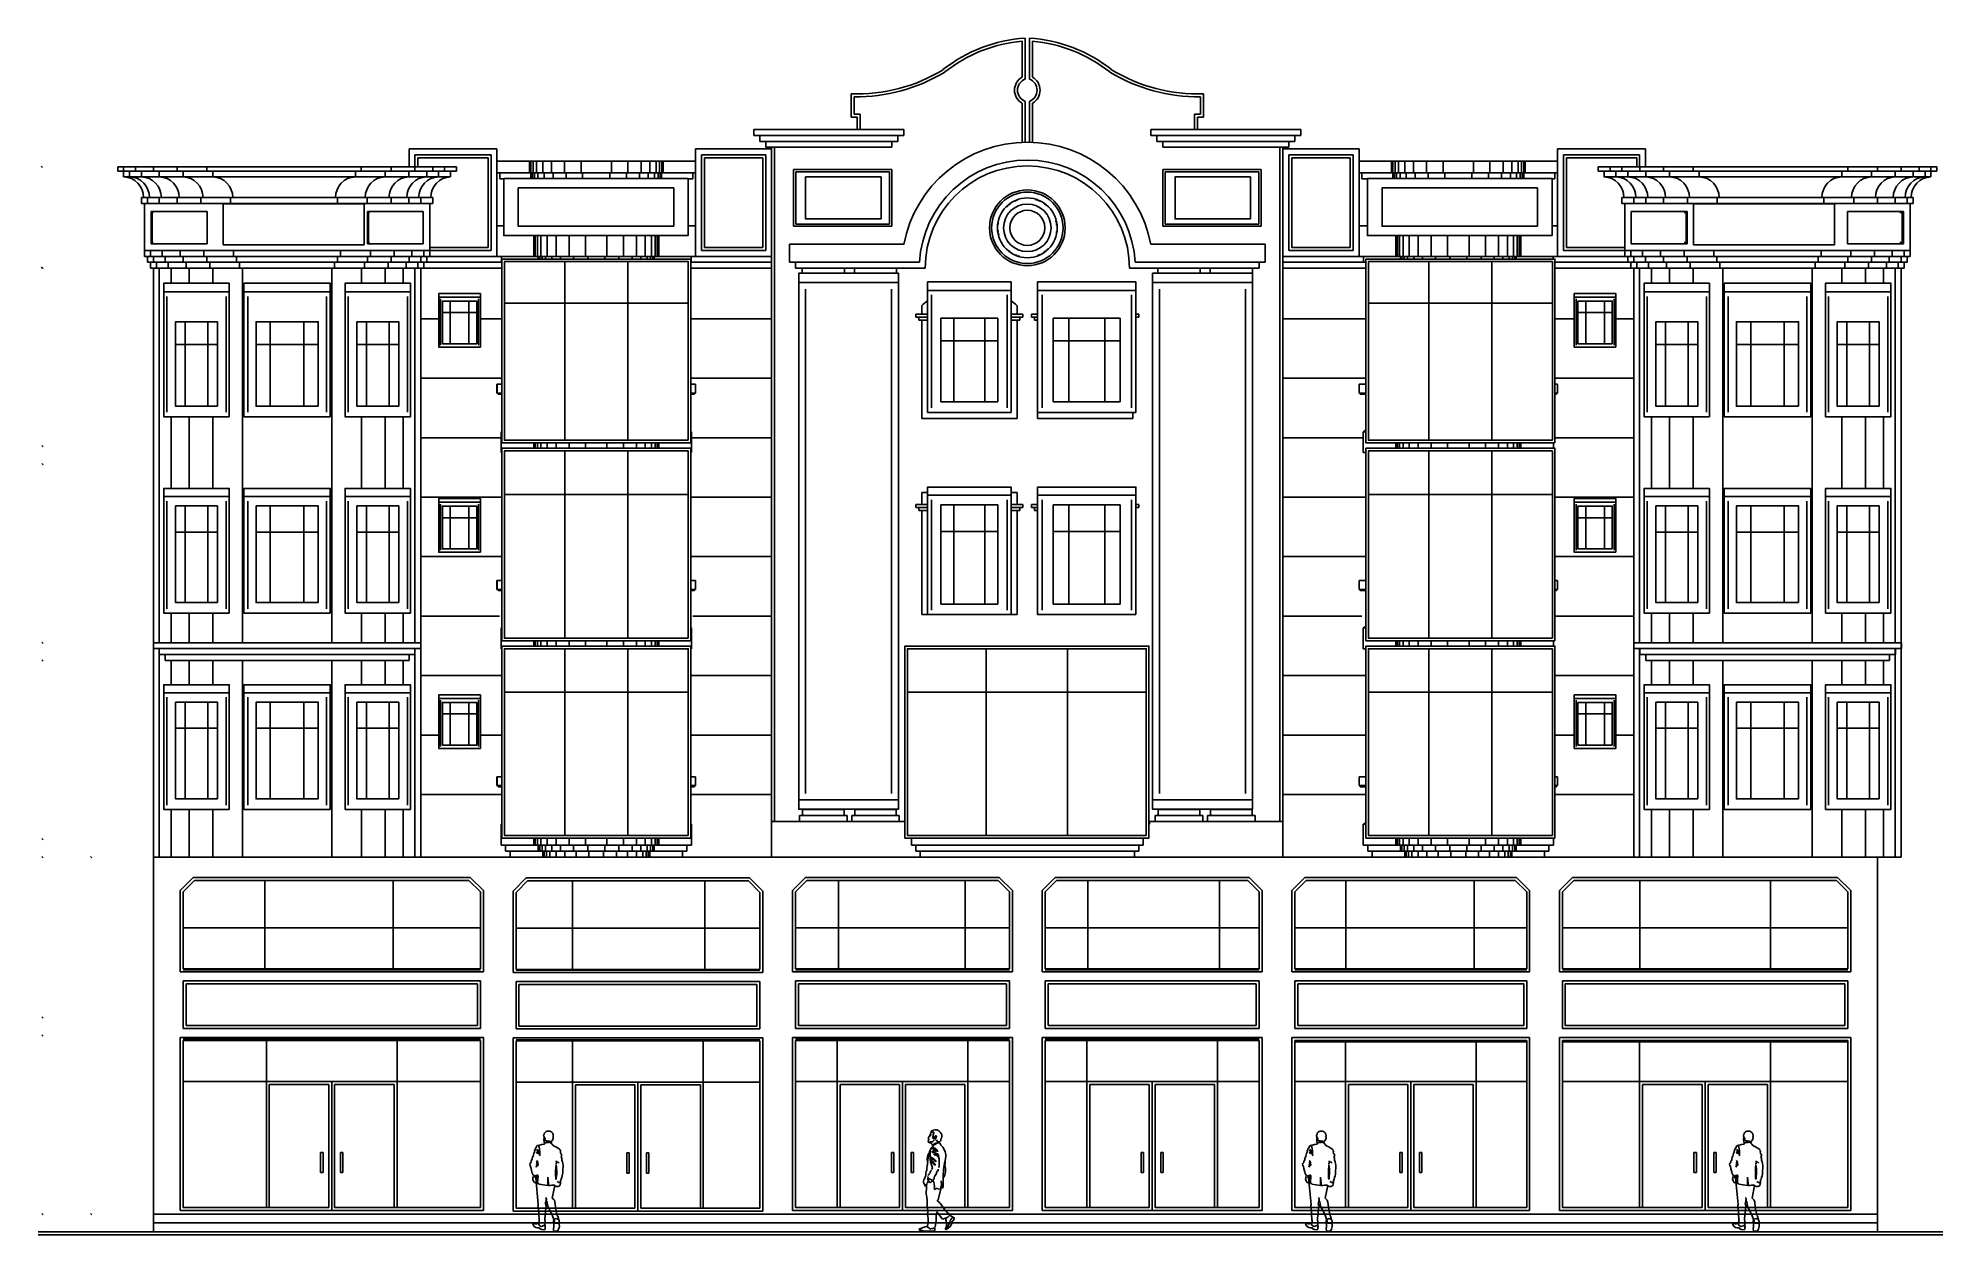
# Model space of a CAD drawing. Header units: inches. Extents: x 651 to 939, y 702 to 883.
import ezdxf

# ---------------------------------------------------------------- set-up
doc = ezdxf.new("R2010")
doc.units = ezdxf.units.IN
doc.header["$MEASUREMENT"] = 0
for name, color, linetype, lineweight in [('01_EXISTING_RETAINED', 7, 'Continuous', 25), ('02_NEW_FACADE', 7, 'Continuous', 25), ('03_NEW_WINDOWS', 7, 'Continuous', 25), ('04_GLAZED_ENCLOSURES', 7, 'Continuous', 25)]:
    doc.layers.add(name, color=color, linetype=linetype, lineweight=lineweight)

# ---------------------------------------------------------------- blocks, each defined once
blk = doc.blocks.new('C_ENCLOSURE_01')
at = {"layer": '04_GLAZED_ENCLOSURES'}
for points in [[(14.3, -14.5), (14.3, 14.5), (-14.3, 14.5), (-14.3, -14.5)], [(13.9, -14.1), (13.9, 14.1), (-13.9, 14.1), (-13.9, -14.1)]]:
    blk.add_lwpolyline(points, close=True, dxfattribs=at)
for points in [[(-4.77, -14.1), (-4.77, 14.1)], [(4.77, -14.1), (4.77, 14.1)], [(-13.9, 7.54), (13.9, 7.54)]]:
    blk.add_lwpolyline(points, dxfattribs=at)
blk = doc.blocks.new('C_ENCLOSURE_02')
at = {"layer": '04_GLAZED_ENCLOSURES'}
for points in [[(14.3, -14.55), (14.3, 14.55), (-14.3, 14.55), (-14.3, -14.55)], [(13.9, -14.15), (13.9, 14.15), (-13.9, 14.15), (-13.9, -14.15)]]:
    blk.add_lwpolyline(points, close=True, dxfattribs=at)
for points in [[(-4.77, -14.15), (-4.77, 14.15)], [(4.77, -14.15), (4.77, 14.15)], [(-13.9, 7.57), (13.9, 7.57)]]:
    blk.add_lwpolyline(points, dxfattribs=at)
blk = doc.blocks.new('C_ENCLOSURE_03')
at = {"layer": '04_GLAZED_ENCLOSURES'}
for points in [[(14.3, -13.9), (14.3, 13.9), (-14.3, 13.9), (-14.3, -13.9)], [(13.9, -13.5), (13.9, 13.5), (-13.9, 13.5), (-13.9, -13.5)]]:
    blk.add_lwpolyline(points, close=True, dxfattribs=at)
for points in [[(-4.77, -13.5), (-4.77, 13.5)], [(4.77, -13.5), (4.77, 13.5)], [(-13.9, 7.23), (13.9, 7.23)]]:
    blk.add_lwpolyline(points, dxfattribs=at)
blk = doc.blocks.new('C_ENCLOSURE_04')
at = {"layer": '04_GLAZED_ENCLOSURES'}
for points in [[(14.3, -14.5), (14.3, 14.5), (-14.3, 14.5), (-14.3, -14.5)], [(13.9, -14.1), (13.9, 14.1), (-13.9, 14.1), (-13.9, -14.1)]]:
    blk.add_lwpolyline(points, close=True, dxfattribs=at)
for points in [[(-4.77, -14.1), (-4.77, 14.1)], [(4.77, -14.1), (4.77, 14.1)], [(-13.9, 7.54), (13.9, 7.54)]]:
    blk.add_lwpolyline(points, dxfattribs=at)
blk = doc.blocks.new('C_ENCLOSURE_05')
at = {"layer": '04_GLAZED_ENCLOSURES'}
for points in [[(14.3, -14.55), (14.3, 14.55), (-14.3, 14.55), (-14.3, -14.55)], [(13.9, -14.15), (13.9, 14.15), (-13.9, 14.15), (-13.9, -14.15)]]:
    blk.add_lwpolyline(points, close=True, dxfattribs=at)
for points in [[(-4.77, -14.15), (-4.77, 14.15)], [(4.77, -14.15), (4.77, 14.15)], [(-13.9, 7.57), (13.9, 7.57)]]:
    blk.add_lwpolyline(points, dxfattribs=at)
blk = doc.blocks.new('C_ENCLOSURE_06')
at = {"layer": '04_GLAZED_ENCLOSURES'}
for points in [[(14.3, -13.9), (14.3, 13.9), (-14.3, 13.9), (-14.3, -13.9)], [(13.9, -13.5), (13.9, 13.5), (-13.9, 13.5), (-13.9, -13.5)]]:
    blk.add_lwpolyline(points, close=True, dxfattribs=at)
for points in [[(-4.77, -13.5), (-4.77, 13.5)], [(4.77, -13.5), (4.77, 13.5)], [(-13.9, 7.23), (13.9, 7.23)]]:
    blk.add_lwpolyline(points, dxfattribs=at)
blk = doc.blocks.new('C_ENCLOSURE_07')
at = {"layer": '04_GLAZED_ENCLOSURES'}
for points in [[(18.45, -14.5), (18.45, 14.5), (-18.45, 14.5), (-18.45, -14.5)], [(18.05, -14.1), (18.05, 14.1), (-18.05, 14.1), (-18.05, -14.1)]]:
    blk.add_lwpolyline(points, close=True, dxfattribs=at)
for points in [[(-6.15, -14.1), (-6.15, 14.1)], [(6.15, -14.1), (6.15, 14.1)], [(-18.05, 7.54), (18.05, 7.54)]]:
    blk.add_lwpolyline(points, dxfattribs=at)
blk = doc.blocks.new('C_WINDOW_01')
at = {"layer": '03_NEW_WINDOWS'}
for points in [[(4.94, -9.42), (4.94, 9.42), (-4.94, 9.42), (-4.94, -9.42)], [(4.94, 8.19), (4.94, 9.42), (-4.94, 9.42), (-4.94, 8.19)], [(3.16, -7.82), (3.16, 6.78), (-3.16, 6.78), (-3.16, -7.82)]]:
    blk.add_lwpolyline(points, close=True, dxfattribs=at)
for points in [[(-4.5, -8.76), (-4.5, 7.53)], [(-1.71, -7.82), (-1.71, 6.78)], [(1.71, -7.82), (1.71, 6.78)], [(4.5, -8.76), (4.5, 7.53)], [(-3.16, 2.84), (3.16, 2.84)]]:
    blk.add_lwpolyline(points, dxfattribs=at)
blk = doc.blocks.new('C_WINDOW_02')
at = {"layer": '03_NEW_WINDOWS'}
for points in [[(4.94, -9.42), (4.94, 9.42), (-4.94, 9.42), (-4.94, -9.42)], [(4.94, 8.19), (4.94, 9.42), (-4.94, 9.42), (-4.94, 8.19)], [(3.16, -7.82), (3.16, 6.78), (-3.16, 6.78), (-3.16, -7.82)]]:
    blk.add_lwpolyline(points, close=True, dxfattribs=at)
for points in [[(-4.5, -8.76), (-4.5, 7.53)], [(-1.71, -7.82), (-1.71, 6.78)], [(1.71, -7.82), (1.71, 6.78)], [(4.5, -8.76), (4.5, 7.53)], [(-3.16, 2.84), (3.16, 2.84)]]:
    blk.add_lwpolyline(points, dxfattribs=at)
blk = doc.blocks.new('C_WINDOW_03')
at = {"layer": '03_NEW_WINDOWS'}
for points in [[(4.94, -10.09), (4.94, 10.09), (-4.94, 10.09), (-4.94, -10.09)], [(4.94, 8.78), (4.94, 10.09), (-4.94, 10.09), (-4.94, 8.78)], [(3.16, -8.49), (3.16, 4.29), (-3.16, 4.29), (-3.16, -8.49)]]:
    blk.add_lwpolyline(points, close=True, dxfattribs=at)
for points in [[(-4.5, -9.38), (-4.5, 8.07)], [(4.5, -9.38), (4.5, 8.07)], [(-1.71, -8.49), (-1.71, 4.29)], [(1.71, -8.49), (1.71, 4.29)], [(-3.16, 0.84), (3.16, 0.84)]]:
    blk.add_lwpolyline(points, dxfattribs=at)
blk = doc.blocks.new('C_WINDOW_04')
at = {"layer": '03_NEW_WINDOWS'}
for points in [[(6.53, -9.42), (6.53, 9.42), (-6.53, 9.42), (-6.53, -9.42)], [(6.53, 8.19), (6.53, 9.42), (-6.53, 9.42), (-6.53, 8.19)], [(4.7, -7.82), (4.7, 6.78), (-4.7, 6.78), (-4.7, -7.82)]]:
    blk.add_lwpolyline(points, close=True, dxfattribs=at)
for points in [[(-5.94, -8.76), (-5.94, 7.53)], [(-2.54, -7.82), (-2.54, 6.78)], [(2.54, -7.82), (2.54, 6.78)], [(5.94, -8.76), (5.94, 7.53)], [(-4.7, 2.84), (4.7, 2.84)]]:
    blk.add_lwpolyline(points, dxfattribs=at)
blk = doc.blocks.new('C_WINDOW_05')
at = {"layer": '03_NEW_WINDOWS'}
for points in [[(6.53, -9.42), (6.53, 9.42), (-6.53, 9.42), (-6.53, -9.42)], [(6.53, 8.19), (6.53, 9.42), (-6.53, 9.42), (-6.53, 8.19)], [(4.7, -7.82), (4.7, 6.78), (-4.7, 6.78), (-4.7, -7.82)]]:
    blk.add_lwpolyline(points, close=True, dxfattribs=at)
for points in [[(-5.94, -8.76), (-5.94, 7.53)], [(-2.54, -7.82), (-2.54, 6.78)], [(2.54, -7.82), (2.54, 6.78)], [(5.94, -8.76), (5.94, 7.53)], [(-4.7, 2.84), (4.7, 2.84)]]:
    blk.add_lwpolyline(points, dxfattribs=at)
blk = doc.blocks.new('C_WINDOW_06')
at = {"layer": '03_NEW_WINDOWS'}
for points in [[(6.53, -10.09), (6.53, 10.09), (-6.53, 10.09), (-6.53, -10.09)], [(6.53, 8.78), (6.53, 10.09), (-6.53, 10.09), (-6.53, 8.78)], [(4.7, -8.49), (4.7, 4.29), (-4.7, 4.29), (-4.7, -8.49)]]:
    blk.add_lwpolyline(points, close=True, dxfattribs=at)
for points in [[(-5.94, -9.38), (-5.94, 8.07)], [(5.94, -9.38), (5.94, 8.07)], [(-2.54, -8.49), (-2.54, 4.29)], [(2.54, -8.49), (2.54, 4.29)], [(-4.7, 0.84), (4.7, 0.84)]]:
    blk.add_lwpolyline(points, dxfattribs=at)
blk = doc.blocks.new('C_WINDOW_07')
at = {"layer": '03_NEW_WINDOWS'}
for points in [[(4.94, -9.42), (4.94, 9.42), (-4.94, 9.42), (-4.94, -9.42)], [(4.94, 8.19), (4.94, 9.42), (-4.94, 9.42), (-4.94, 8.19)], [(3.16, -7.82), (3.16, 6.78), (-3.16, 6.78), (-3.16, -7.82)]]:
    blk.add_lwpolyline(points, close=True, dxfattribs=at)
for points in [[(-4.5, -8.76), (-4.5, 7.53)], [(-1.71, -7.82), (-1.71, 6.78)], [(1.71, -7.82), (1.71, 6.78)], [(4.5, -8.76), (4.5, 7.53)], [(-3.16, 2.84), (3.16, 2.84)]]:
    blk.add_lwpolyline(points, dxfattribs=at)
blk = doc.blocks.new('C_WINDOW_08')
at = {"layer": '03_NEW_WINDOWS'}
for points in [[(4.94, -9.42), (4.94, 9.42), (-4.94, 9.42), (-4.94, -9.42)], [(4.94, 8.19), (4.94, 9.42), (-4.94, 9.42), (-4.94, 8.19)], [(3.16, -7.82), (3.16, 6.78), (-3.16, 6.78), (-3.16, -7.82)]]:
    blk.add_lwpolyline(points, close=True, dxfattribs=at)
for points in [[(-4.5, -8.76), (-4.5, 7.53)], [(-1.71, -7.82), (-1.71, 6.78)], [(1.71, -7.82), (1.71, 6.78)], [(4.5, -8.76), (4.5, 7.53)], [(-3.16, 2.84), (3.16, 2.84)]]:
    blk.add_lwpolyline(points, dxfattribs=at)
blk = doc.blocks.new('C_WINDOW_09')
at = {"layer": '03_NEW_WINDOWS'}
for points in [[(4.94, -10.09), (4.94, 10.09), (-4.94, 10.09), (-4.94, -10.09)], [(4.94, 8.78), (4.94, 10.09), (-4.94, 10.09), (-4.94, 8.78)], [(3.16, -8.49), (3.16, 4.29), (-3.16, 4.29), (-3.16, -8.49)]]:
    blk.add_lwpolyline(points, close=True, dxfattribs=at)
for points in [[(-4.5, -9.38), (-4.5, 8.07)], [(4.5, -9.38), (4.5, 8.07)], [(-1.71, -8.49), (-1.71, 4.29)], [(1.71, -8.49), (1.71, 4.29)], [(-3.16, 0.84), (3.16, 0.84)]]:
    blk.add_lwpolyline(points, dxfattribs=at)
blk = doc.blocks.new('C_WINDOW_10')
at = {"layer": '03_NEW_WINDOWS'}
for points in [[(4.94, -9.42), (4.94, 9.42), (-4.94, 9.42), (-4.94, -9.42)], [(4.94, 8.19), (4.94, 9.42), (-4.94, 9.42), (-4.94, 8.19)], [(3.16, -7.82), (3.16, 6.78), (-3.16, 6.78), (-3.16, -7.82)]]:
    blk.add_lwpolyline(points, close=True, dxfattribs=at)
for points in [[(-4.5, -8.76), (-4.5, 7.53)], [(-1.71, -7.82), (-1.71, 6.78)], [(1.71, -7.82), (1.71, 6.78)], [(4.5, -8.76), (4.5, 7.53)], [(-3.16, 2.84), (3.16, 2.84)]]:
    blk.add_lwpolyline(points, dxfattribs=at)
blk = doc.blocks.new('C_WINDOW_11')
at = {"layer": '03_NEW_WINDOWS'}
for points in [[(4.94, -9.42), (4.94, 9.42), (-4.94, 9.42), (-4.94, -9.42)], [(4.94, 8.19), (4.94, 9.42), (-4.94, 9.42), (-4.94, 8.19)], [(3.16, -7.82), (3.16, 6.78), (-3.16, 6.78), (-3.16, -7.82)]]:
    blk.add_lwpolyline(points, close=True, dxfattribs=at)
for points in [[(-4.5, -8.76), (-4.5, 7.53)], [(-1.71, -7.82), (-1.71, 6.78)], [(1.71, -7.82), (1.71, 6.78)], [(4.5, -8.76), (4.5, 7.53)], [(-3.16, 2.84), (3.16, 2.84)]]:
    blk.add_lwpolyline(points, dxfattribs=at)
blk = doc.blocks.new('C_WINDOW_12')
at = {"layer": '03_NEW_WINDOWS'}
for points in [[(4.94, -10.09), (4.94, 10.09), (-4.94, 10.09), (-4.94, -10.09)], [(4.94, 8.78), (4.94, 10.09), (-4.94, 10.09), (-4.94, 8.78)], [(3.16, -8.49), (3.16, 4.29), (-3.16, 4.29), (-3.16, -8.49)]]:
    blk.add_lwpolyline(points, close=True, dxfattribs=at)
for points in [[(-4.5, -9.38), (-4.5, 8.07)], [(4.5, -9.38), (4.5, 8.07)], [(-1.71, -8.49), (-1.71, 4.29)], [(1.71, -8.49), (1.71, 4.29)], [(-3.16, 0.84), (3.16, 0.84)]]:
    blk.add_lwpolyline(points, dxfattribs=at)
blk = doc.blocks.new('C_WINDOW_13')
at = {"layer": '03_NEW_WINDOWS'}
for points in [[(6.53, -9.42), (6.53, 9.42), (-6.53, 9.42), (-6.53, -9.42)], [(6.53, 8.19), (6.53, 9.42), (-6.53, 9.42), (-6.53, 8.19)], [(4.7, -7.82), (4.7, 6.78), (-4.7, 6.78), (-4.7, -7.82)]]:
    blk.add_lwpolyline(points, close=True, dxfattribs=at)
for points in [[(-5.94, -8.76), (-5.94, 7.53)], [(-2.54, -7.82), (-2.54, 6.78)], [(2.54, -7.82), (2.54, 6.78)], [(5.94, -8.76), (5.94, 7.53)], [(-4.7, 2.84), (4.7, 2.84)]]:
    blk.add_lwpolyline(points, dxfattribs=at)
blk = doc.blocks.new('C_WINDOW_14')
at = {"layer": '03_NEW_WINDOWS'}
for points in [[(6.53, -9.42), (6.53, 9.42), (-6.53, 9.42), (-6.53, -9.42)], [(6.53, 8.19), (6.53, 9.42), (-6.53, 9.42), (-6.53, 8.19)], [(4.7, -7.82), (4.7, 6.78), (-4.7, 6.78), (-4.7, -7.82)]]:
    blk.add_lwpolyline(points, close=True, dxfattribs=at)
for points in [[(-5.94, -8.76), (-5.94, 7.53)], [(-2.54, -7.82), (-2.54, 6.78)], [(2.54, -7.82), (2.54, 6.78)], [(5.94, -8.76), (5.94, 7.53)], [(-4.7, 2.84), (4.7, 2.84)]]:
    blk.add_lwpolyline(points, dxfattribs=at)
blk = doc.blocks.new('C_WINDOW_15')
at = {"layer": '03_NEW_WINDOWS'}
for points in [[(6.53, -10.09), (6.53, 10.09), (-6.53, 10.09), (-6.53, -10.09)], [(6.53, 8.78), (6.53, 10.09), (-6.53, 10.09), (-6.53, 8.78)], [(4.7, -8.49), (4.7, 4.29), (-4.7, 4.29), (-4.7, -8.49)]]:
    blk.add_lwpolyline(points, close=True, dxfattribs=at)
for points in [[(-5.94, -9.38), (-5.94, 8.07)], [(5.94, -9.38), (5.94, 8.07)], [(-2.54, -8.49), (-2.54, 4.29)], [(2.54, -8.49), (2.54, 4.29)], [(-4.7, 0.84), (4.7, 0.84)]]:
    blk.add_lwpolyline(points, dxfattribs=at)
blk = doc.blocks.new('C_WINDOW_16')
at = {"layer": '03_NEW_WINDOWS'}
for points in [[(4.94, -9.42), (4.94, 9.42), (-4.94, 9.42), (-4.94, -9.42)], [(4.94, 8.19), (4.94, 9.42), (-4.94, 9.42), (-4.94, 8.19)], [(3.16, -7.82), (3.16, 6.78), (-3.16, 6.78), (-3.16, -7.82)]]:
    blk.add_lwpolyline(points, close=True, dxfattribs=at)
for points in [[(-4.5, -8.76), (-4.5, 7.53)], [(-1.71, -7.82), (-1.71, 6.78)], [(1.71, -7.82), (1.71, 6.78)], [(4.5, -8.76), (4.5, 7.53)], [(-3.16, 2.84), (3.16, 2.84)]]:
    blk.add_lwpolyline(points, dxfattribs=at)
blk = doc.blocks.new('C_WINDOW_17')
at = {"layer": '03_NEW_WINDOWS'}
for points in [[(4.94, -9.42), (4.94, 9.42), (-4.94, 9.42), (-4.94, -9.42)], [(4.94, 8.19), (4.94, 9.42), (-4.94, 9.42), (-4.94, 8.19)], [(3.16, -7.82), (3.16, 6.78), (-3.16, 6.78), (-3.16, -7.82)]]:
    blk.add_lwpolyline(points, close=True, dxfattribs=at)
for points in [[(-4.5, -8.76), (-4.5, 7.53)], [(-1.71, -7.82), (-1.71, 6.78)], [(1.71, -7.82), (1.71, 6.78)], [(4.5, -8.76), (4.5, 7.53)], [(-3.16, 2.84), (3.16, 2.84)]]:
    blk.add_lwpolyline(points, dxfattribs=at)
blk = doc.blocks.new('C_WINDOW_18')
at = {"layer": '03_NEW_WINDOWS'}
for points in [[(4.94, -10.09), (4.94, 10.09), (-4.94, 10.09), (-4.94, -10.09)], [(4.94, 8.78), (4.94, 10.09), (-4.94, 10.09), (-4.94, 8.78)], [(3.16, -8.49), (3.16, 4.29), (-3.16, 4.29), (-3.16, -8.49)]]:
    blk.add_lwpolyline(points, close=True, dxfattribs=at)
for points in [[(-4.5, -9.38), (-4.5, 8.07)], [(4.5, -9.38), (4.5, 8.07)], [(-1.71, -8.49), (-1.71, 4.29)], [(1.71, -8.49), (1.71, 4.29)], [(-3.16, 0.84), (3.16, 0.84)]]:
    blk.add_lwpolyline(points, dxfattribs=at)
blk = doc.blocks.new('C_WINDOW_19')
at = {"layer": '03_NEW_WINDOWS'}
for points in [[(6.31, -9.64), (6.31, 9.64), (-6.31, 9.64), (-6.31, -9.64)], [(6.31, 8.39), (6.31, 9.64), (-6.31, 9.64), (-6.31, 8.39)], [(4.29, -8.04), (4.29, 6.94), (-4.29, 6.94), (-4.29, -8.04)]]:
    blk.add_lwpolyline(points, close=True, dxfattribs=at)
for points in [[(-5.74, -8.97), (-5.74, 7.71)], [(-2.32, -8.04), (-2.32, 6.94)], [(2.32, -8.04), (2.32, 6.94)], [(5.74, -8.97), (5.74, 7.71)], [(-4.29, 2.9), (4.29, 2.9)]]:
    blk.add_lwpolyline(points, dxfattribs=at)
blk = doc.blocks.new('C_WINDOW_20')
at = {"layer": '03_NEW_WINDOWS'}
for points in [[(6.31, -9.86), (6.31, 9.86), (-6.31, 9.86), (-6.31, -9.86)], [(6.31, 8.58), (6.31, 9.86), (-6.31, 9.86), (-6.31, 8.58)], [(4.29, -8.26), (4.29, 4.36), (-4.29, 4.36), (-4.29, -8.26)]]:
    blk.add_lwpolyline(points, close=True, dxfattribs=at)
for points in [[(-5.74, -9.17), (-5.74, 7.89)], [(5.74, -9.17), (5.74, 7.89)], [(-2.32, -8.26), (-2.32, 4.36)], [(2.32, -8.26), (2.32, 4.36)], [(-4.29, 0.95), (4.29, 0.95)]]:
    blk.add_lwpolyline(points, dxfattribs=at)
blk = doc.blocks.new('C_WINDOW_21')
at = {"layer": '03_NEW_WINDOWS'}
for points in [[(7.43, -9.64), (7.43, 9.64), (-7.43, 9.64), (-7.43, -9.64)], [(7.43, 8.39), (7.43, 9.64), (-7.43, 9.64), (-7.43, 8.39)], [(5.05, -8.04), (5.05, 6.94), (-5.05, 6.94), (-5.05, -8.04)]]:
    blk.add_lwpolyline(points, close=True, dxfattribs=at)
for points in [[(-6.76, -8.97), (-6.76, 7.71)], [(-2.73, -8.04), (-2.73, 6.94)], [(2.73, -8.04), (2.73, 6.94)], [(6.76, -8.97), (6.76, 7.71)], [(-5.05, 2.9), (5.05, 2.9)]]:
    blk.add_lwpolyline(points, dxfattribs=at)
blk = doc.blocks.new('C_WINDOW_22')
at = {"layer": '03_NEW_WINDOWS'}
for points in [[(7.43, -9.86), (7.43, 9.86), (-7.43, 9.86), (-7.43, -9.86)], [(7.43, 8.58), (7.43, 9.86), (-7.43, 9.86), (-7.43, 8.58)], [(5.05, -8.26), (5.05, 4.36), (-5.05, 4.36), (-5.05, -8.26)]]:
    blk.add_lwpolyline(points, close=True, dxfattribs=at)
for points in [[(-6.76, -9.17), (-6.76, 7.89)], [(6.76, -9.17), (6.76, 7.89)], [(-2.73, -8.26), (-2.73, 4.36)], [(2.73, -8.26), (2.73, 4.36)], [(-5.05, 0.95), (5.05, 0.95)]]:
    blk.add_lwpolyline(points, dxfattribs=at)
blk = doc.blocks.new('C_WINDOW_23')
at = {"layer": '03_NEW_WINDOWS'}
for points in [[(3.1461, -4.045), (3.1461, 4.045), (-3.1461, 4.045), (-3.1461, -4.045)], [(3.1461, 3.51915), (3.1461, 4.045), (-3.1461, 4.045), (-3.1461, 3.51915)], [(2.5961, -3.545), (2.5961, 2.9124), (-2.5961, 2.9124), (-2.5961, -3.545)]]:
    blk.add_lwpolyline(points, close=True, dxfattribs=at)
for points in [[(-2.862951, -3.76185), (-2.862951, 3.236)], [(-1.401894, -3.545), (-1.401894, 2.9124)], [(1.401894, -3.545), (1.401894, 2.9124)], [(2.862951, -3.76185), (2.862951, 3.236)], [(-2.5961, 1.168902), (2.5961, 1.168902)]]:
    blk.add_lwpolyline(points, dxfattribs=at)
blk = doc.blocks.new('C_WINDOW_24')
at = {"layer": '03_NEW_WINDOWS'}
for points in [[(3.1461, -4.045), (3.1461, 4.045), (-3.1461, 4.045), (-3.1461, -4.045)], [(3.1461, 3.51915), (3.1461, 4.045), (-3.1461, 4.045), (-3.1461, 3.51915)], [(2.5961, -3.545), (2.5961, 2.9124), (-2.5961, 2.9124), (-2.5961, -3.545)]]:
    blk.add_lwpolyline(points, close=True, dxfattribs=at)
for points in [[(-2.862951, -3.76185), (-2.862951, 3.236)], [(-1.401894, -3.545), (-1.401894, 2.9124)], [(1.401894, -3.545), (1.401894, 2.9124)], [(2.862951, -3.76185), (2.862951, 3.236)], [(-2.5961, 1.168902), (2.5961, 1.168902)]]:
    blk.add_lwpolyline(points, dxfattribs=at)
blk = doc.blocks.new('C_WINDOW_25')
at = {"layer": '03_NEW_WINDOWS'}
for points in [[(3.1461, -4.045), (3.1461, 4.045), (-3.1461, 4.045), (-3.1461, -4.045)], [(3.1461, 3.51915), (3.1461, 4.045), (-3.1461, 4.045), (-3.1461, 3.51915)], [(2.5961, -3.545), (2.5961, 2.9124), (-2.5961, 2.9124), (-2.5961, -3.545)]]:
    blk.add_lwpolyline(points, close=True, dxfattribs=at)
for points in [[(-2.862951, -3.76185), (-2.862951, 3.236)], [(-1.401894, -3.545), (-1.401894, 2.9124)], [(1.401894, -3.545), (1.401894, 2.9124)], [(2.862951, -3.76185), (2.862951, 3.236)], [(-2.5961, 1.168902), (2.5961, 1.168902)]]:
    blk.add_lwpolyline(points, dxfattribs=at)
blk = doc.blocks.new('C_WINDOW_26')
at = {"layer": '03_NEW_WINDOWS'}
for points in [[(3.1461, -4.045), (3.1461, 4.045), (-3.1461, 4.045), (-3.1461, -4.045)], [(3.1461, 3.51915), (3.1461, 4.045), (-3.1461, 4.045), (-3.1461, 3.51915)], [(2.5961, -3.545), (2.5961, 2.9124), (-2.5961, 2.9124), (-2.5961, -3.545)]]:
    blk.add_lwpolyline(points, close=True, dxfattribs=at)
for points in [[(-2.862951, -3.76185), (-2.862951, 3.236)], [(-1.401894, -3.545), (-1.401894, 2.9124)], [(1.401894, -3.545), (1.401894, 2.9124)], [(2.862951, -3.76185), (2.862951, 3.236)], [(-2.5961, 1.168902), (2.5961, 1.168902)]]:
    blk.add_lwpolyline(points, dxfattribs=at)
blk = doc.blocks.new('C_WINDOW_27')
at = {"layer": '03_NEW_WINDOWS'}
for points in [[(3.1461, -4.045), (3.1461, 4.045), (-3.1461, 4.045), (-3.1461, -4.045)], [(3.1461, 3.51915), (3.1461, 4.045), (-3.1461, 4.045), (-3.1461, 3.51915)], [(2.5961, -3.545), (2.5961, 2.9124), (-2.5961, 2.9124), (-2.5961, -3.545)]]:
    blk.add_lwpolyline(points, close=True, dxfattribs=at)
for points in [[(-2.862951, -3.76185), (-2.862951, 3.236)], [(-1.401894, -3.545), (-1.401894, 2.9124)], [(1.401894, -3.545), (1.401894, 2.9124)], [(2.862951, -3.76185), (2.862951, 3.236)], [(-2.5961, 1.168902), (2.5961, 1.168902)]]:
    blk.add_lwpolyline(points, dxfattribs=at)
blk = doc.blocks.new('C_WINDOW_28')
at = {"layer": '03_NEW_WINDOWS'}
for points in [[(3.1461, -4.045), (3.1461, 4.045), (-3.1461, 4.045), (-3.1461, -4.045)], [(3.1461, 3.51915), (3.1461, 4.045), (-3.1461, 4.045), (-3.1461, 3.51915)], [(2.5961, -3.545), (2.5961, 2.9124), (-2.5961, 2.9124), (-2.5961, -3.545)]]:
    blk.add_lwpolyline(points, close=True, dxfattribs=at)
for points in [[(-2.862951, -3.76185), (-2.862951, 3.236)], [(-1.401894, -3.545), (-1.401894, 2.9124)], [(1.401894, -3.545), (1.401894, 2.9124)], [(2.862951, -3.76185), (2.862951, 3.236)], [(-2.5961, 1.168902), (2.5961, 1.168902)]]:
    blk.add_lwpolyline(points, dxfattribs=at)

msp = doc.modelspace()

# ---------------------------------------------------------------- linework, layer by layer
at = {"layer": '01_EXISTING_RETAINED'}
for p, q in [((799.79, 882.85), (799.79, 877.43)), ((800.24, 883.33), (800.24, 877.14)), ((800.89, 883.33), (800.89, 877.14)), ((801.34, 882.85), (801.34, 877.43)), ((773.93, 874.93), (773.93, 871.37)), ((774.38, 874.47), (774.38, 871.82)), ((799.79, 873.49), (799.79, 867.59)), ((800.24, 873.77), (800.24, 867.59)), ((800.89, 873.77), (800.89, 867.59)), ((801.34, 873.49), (801.34, 867.59)), ((826.75, 874.47), (826.75, 871.82)), ((827.2, 874.93), (827.2, 871.37)), ((773.93, 871.37), (774.83, 871.37)), ((774.38, 871.82), (775.28, 871.82)), ((774.83, 871.37), (774.83, 869.53)), ((775.28, 871.82), (775.28, 869.53)), ((826.75, 871.82), (825.85, 871.82)), ((825.85, 871.82), (825.85, 869.53)), ((826.3, 871.37), (826.3, 869.53)), ((827.2, 871.37), (826.3, 871.37)), ((759.22, 869.53), (781.88, 869.53)), ((759.22, 869.53), (759.22, 868.63)), ((759.22, 868.63), (781.88, 868.63)), ((760.12, 868.63), (760.12, 867.73)), ((760.12, 867.73), (780.98, 867.73)), ((761.01, 867.73), (761.01, 866.83)), ((780.08, 867.73), (780.08, 866.83)), ((780.98, 868.63), (780.98, 867.73)), ((781.88, 869.53), (781.88, 868.63)), ((819.25, 869.53), (819.25, 868.63)), ((841.91, 869.53), (819.25, 869.53)), ((841.91, 868.63), (819.25, 868.63)), ((820.15, 868.63), (820.15, 867.73)), ((841.02, 867.73), (820.15, 867.73)), ((821.05, 867.73), (821.05, 866.83)), ((840.12, 867.73), (840.12, 866.83)), ((841.02, 868.63), (841.02, 867.73)), ((841.91, 869.53), (841.91, 868.63)), ((651.67, 863.8), (651.47, 864)), ((707.08, 866.6), (707.08, 863.9)), ((707.08, 866.6), (720.38, 866.6)), ((707.98, 865.7), (707.98, 863.9)), ((707.98, 865.7), (719.49, 865.7)), ((708.43, 865.25), (708.43, 863.9)), ((708.43, 865.25), (719.04, 865.25)), ((719.04, 865.25), (719.04, 851.69)), ((719.49, 865.7), (719.49, 851.24)), ((720.38, 854.97), (720.38, 866.6)), ((750.42, 864.75), (720.38, 864.75)), ((725.28, 864.75), (725.28, 862.95)), ((725.51, 864.75), (725.51, 862.95)), ((725.84, 864.75), (725.84, 862.95)), ((726.35, 864.75), (726.35, 862.95)), ((727.31, 864.75), (727.31, 862.95)), ((728.63, 864.75), (728.63, 862.95)), ((730.61, 864.75), (730.61, 862.95)), ((733.11, 864.75), (733.11, 862.95)), ((737.69, 864.75), (737.69, 862.95)), ((740.19, 864.75), (740.19, 862.95)), ((742.16, 864.75), (742.16, 862.95)), ((743.49, 864.75), (743.49, 862.95)), ((744.45, 864.75), (744.45, 862.95)), ((744.96, 864.75), (744.96, 862.95)), ((745.29, 864.75), (745.29, 862.95)), ((745.51, 864.75), (745.51, 862.95)), ((761.91, 866.6), (750.42, 866.6)), ((750.42, 854.97), (750.42, 866.6)), ((761.01, 865.7), (751.31, 865.7)), ((751.31, 865.7), (751.31, 851.24)), ((760.56, 865.25), (751.76, 865.25)), ((751.76, 865.25), (751.76, 851.69)), ((760.56, 865.25), (760.56, 851.69)), ((761.01, 866.83), (780.08, 866.83)), ((761.01, 865.7), (761.01, 851.24)), ((761.91, 866.83), (761.91, 759.58)), ((762.36, 866.83), (762.36, 764.97)), ((840.12, 866.83), (821.05, 866.83)), ((838.77, 866.83), (838.77, 764.97)), ((839.22, 866.83), (839.22, 759.58)), ((839.22, 866.6), (850.72, 866.6)), ((840.12, 865.7), (840.12, 851.24)), ((840.12, 865.7), (849.82, 865.7)), ((840.57, 865.25), (840.57, 851.69)), ((840.57, 865.25), (849.37, 865.25)), ((849.37, 865.25), (849.37, 851.69)), ((849.82, 865.7), (849.82, 851.24)), ((850.72, 854.97), (850.72, 866.6)), ((850.72, 864.75), (880.75, 864.75)), ((855.62, 864.75), (855.62, 862.95)), ((855.84, 864.75), (855.84, 862.95)), ((856.17, 864.75), (856.17, 862.95)), ((856.69, 864.75), (856.69, 862.95)), ((857.64, 864.75), (857.64, 862.95)), ((858.97, 864.75), (858.97, 862.95)), ((860.94, 864.75), (860.94, 862.95)), ((863.44, 864.75), (863.44, 862.95)), ((868.02, 864.75), (868.02, 862.95)), ((870.52, 864.75), (870.52, 862.95)), ((872.5, 864.75), (872.5, 862.95)), ((873.82, 864.75), (873.82, 862.95)), ((874.78, 864.75), (874.78, 862.95)), ((875.29, 864.75), (875.29, 862.95)), ((875.62, 864.75), (875.62, 862.95)), ((875.85, 864.75), (875.85, 862.95)), ((880.75, 854.97), (880.75, 866.6)), ((894.05, 866.6), (880.75, 866.6)), ((893.15, 865.7), (881.65, 865.7)), ((881.65, 865.7), (881.65, 851.24)), ((892.7, 865.25), (882.09, 865.25)), ((882.09, 865.25), (882.09, 851.69)), ((892.7, 865.25), (892.7, 863.9)), ((893.15, 865.7), (893.15, 863.9)), ((894.05, 866.6), (894.05, 863.9)), ((688.64, 863.9), (663.04, 863.9)), ((663.04, 863.9), (663.04, 863.23)), ((663.04, 863.23), (688.64, 863.23)), ((663.93, 863), (663.93, 863.9)), ((663.93, 863.23), (663.93, 862.37)), ((688.64, 862.37), (663.93, 862.37)), ((664.83, 862.37), (664.83, 863.23)), ((665.73, 863.23), (665.73, 863.9)), ((666.63, 863.23), (666.63, 862.37)), ((668.43, 863.23), (668.43, 863.9)), ((669.33, 863.23), (669.33, 862.37)), ((672.02, 863.23), (672.02, 863.9)), ((672.92, 863.23), (672.92, 862.37)), ((676.52, 863.23), (676.52, 863.9)), ((677.42, 863.23), (677.42, 862.37)), ((688.66, 863.9), (714.27, 863.9)), ((714.27, 863.23), (688.66, 863.23)), ((688.66, 862.37), (713.37, 862.37)), ((698.97, 862.37), (698.97, 863.23)), ((699.87, 863.9), (699.87, 863.23)), ((703.47, 862.37), (703.47, 863.23)), ((704.36, 863.9), (704.36, 863.23)), ((707.06, 862.37), (707.06, 863.23)), ((707.96, 863.9), (707.96, 863.23)), ((709.76, 862.37), (709.76, 863.23)), ((710.66, 863.9), (710.66, 863.23)), ((711.56, 863.23), (711.56, 862.37)), ((712.45, 863.23), (712.45, 863.9)), ((713.37, 863.23), (713.37, 862.37)), ((714.27, 863.9), (714.27, 863.23)), ((750.42, 862.95), (720.38, 862.95)), ((720.38, 862.95), (720.38, 850.34)), ((720.83, 862.05), (720.83, 862.95)), ((721.4, 862.05), (720.83, 862.05)), ((725.51, 862.95), (725.51, 862.1)), ((725.73, 862.95), (725.73, 862.1)), ((726.06, 862.95), (726.06, 862.1)), ((726.58, 862.95), (726.58, 862.1)), ((727.53, 862.95), (727.53, 862.1)), ((728.86, 862.95), (728.86, 862.1)), ((730.83, 862.95), (730.83, 862.1)), ((733.33, 862.95), (733.33, 862.1)), ((737.46, 862.95), (737.46, 862.1)), ((739.96, 862.95), (739.96, 862.1)), ((741.93, 862.95), (741.93, 862.1)), ((743.26, 862.95), (743.26, 862.1)), ((744.21, 862.95), (744.21, 862.1)), ((744.73, 862.95), (744.73, 862.1)), ((745.06, 862.95), (745.06, 862.1)), ((745.28, 862.95), (745.28, 862.1)), ((749.97, 862.05), (749.3, 862.05)), ((749.97, 862.05), (749.97, 862.95)), ((765.22, 863.48), (765.22, 854.89)), ((765.22, 863.48), (780.06, 863.48)), ((765.56, 863.14), (779.73, 863.14)), ((765.56, 863.14), (765.56, 855.22)), ((779.73, 863.14), (779.73, 855.22)), ((780.06, 863.48), (780.06, 854.89)), ((835.91, 863.48), (821.07, 863.48)), ((821.07, 863.48), (821.07, 854.89)), ((821.4, 863.14), (821.4, 855.22)), ((821.4, 863.14), (835.58, 863.14)), ((835.58, 863.14), (835.58, 855.22)), ((835.91, 863.48), (835.91, 854.89)), ((850.72, 862.95), (880.75, 862.95)), ((851.16, 862.05), (851.16, 862.95)), ((851.16, 862.05), (852, 862.05)), ((855.85, 862.95), (855.85, 862.1)), ((856.07, 862.95), (856.07, 862.1)), ((856.4, 862.95), (856.4, 862.1)), ((856.92, 862.95), (856.92, 862.1)), ((857.87, 862.95), (857.87, 862.1)), ((859.2, 862.95), (859.2, 862.1)), ((861.17, 862.95), (861.17, 862.1)), ((863.67, 862.95), (863.67, 862.1)), ((867.8, 862.95), (867.8, 862.1)), ((870.3, 862.95), (870.3, 862.1)), ((872.27, 862.95), (872.27, 862.1)), ((873.6, 862.95), (873.6, 862.1)), ((874.55, 862.95), (874.55, 862.1)), ((875.07, 862.95), (875.07, 862.1)), ((875.4, 862.95), (875.4, 862.1)), ((875.62, 862.95), (875.62, 862.1)), ((879.9, 862.05), (880.3, 862.05)), ((880.3, 862.05), (880.3, 862.95)), ((880.75, 862.95), (880.75, 850.34)), ((912.47, 863.9), (886.86, 863.9)), ((886.86, 863.9), (886.86, 863.23)), ((886.86, 863.23), (912.47, 863.23)), ((887.76, 863.23), (887.76, 862.37)), ((912.47, 862.37), (887.76, 862.37)), ((888.68, 863.9), (888.68, 863.23)), ((889.57, 862.37), (889.57, 863.23)), ((890.47, 863.23), (890.47, 863.9)), ((891.37, 863.23), (891.37, 862.37)), ((893.17, 863.23), (893.17, 863.9)), ((894.07, 863.23), (894.07, 862.37)), ((896.77, 863.23), (896.77, 863.9)), ((897.66, 863.23), (897.66, 862.37)), ((901.26, 863.23), (901.26, 863.9)), ((902.16, 863.23), (902.16, 862.37)), ((912.49, 863.9), (938.1, 863.9)), ((938.1, 863.23), (912.49, 863.23)), ((912.49, 862.37), (937.2, 862.37)), ((923.71, 862.37), (923.71, 863.23)), ((924.61, 863.9), (924.61, 863.23)), ((928.21, 862.37), (928.21, 863.23)), ((929.11, 863.9), (929.11, 863.23)), ((931.8, 862.37), (931.8, 863.23)), ((932.7, 863.9), (932.7, 863.23)), ((934.5, 862.37), (934.5, 863.23)), ((935.4, 863.9), (935.4, 863.23)), ((936.3, 863.23), (936.3, 862.37)), ((937.2, 863), (937.2, 863.9)), ((937.2, 863.23), (937.2, 862.37)), ((938.1, 863.9), (938.1, 863.23)), ((710.68, 859.23), (666.63, 859.23)), ((666.63, 859.23), (666.63, 858.33)), ((710.68, 858.33), (666.63, 858.33)), ((667.08, 850.34), (667.08, 858.33)), ((667.53, 859.23), (667.53, 858.33)), ((669.33, 858.33), (669.33, 859.23)), ((672.02, 858.33), (672.02, 859.23)), ((675.62, 858.33), (675.62, 859.23)), ((680.11, 858.33), (680.11, 859.23)), ((696.27, 859.23), (696.27, 858.33)), ((700.77, 859.23), (700.77, 858.33)), ((704.36, 859.23), (704.36, 858.33)), ((707.06, 859.23), (707.06, 858.33)), ((708.86, 858.33), (708.86, 859.23)), ((710.23, 850.34), (710.23, 858.33)), ((710.68, 859.23), (710.68, 858.33)), ((890.45, 859.23), (890.45, 858.33)), ((890.45, 859.23), (934.5, 859.23)), ((890.45, 858.33), (934.5, 858.33)), ((890.9, 850.34), (890.9, 858.33)), ((892.27, 859.23), (892.27, 858.33)), ((894.07, 858.33), (894.07, 859.23)), ((896.77, 858.33), (896.77, 859.23)), ((900.36, 858.33), (900.36, 859.23)), ((904.86, 858.33), (904.86, 859.23)), ((921.02, 859.23), (921.02, 858.33)), ((925.51, 859.23), (925.51, 858.33)), ((929.11, 859.23), (929.11, 858.33)), ((931.8, 859.23), (931.8, 858.33)), ((933.6, 858.33), (933.6, 859.23)), ((934.05, 850.34), (934.05, 858.33)), ((934.5, 859.23), (934.5, 858.33)), ((668.08, 857.15), (676.55, 857.15)), ((668.08, 857.15), (668.08, 852.25)), ((668.27, 856.96), (668.27, 852.44)), ((668.27, 856.96), (668.4, 856.96)), ((676.55, 857.15), (676.55, 852.25)), ((700.78, 857.15), (700.78, 852.25)), ((709.24, 857.15), (700.78, 857.15)), ((700.97, 856.96), (701.1, 856.96)), ((700.97, 856.96), (700.97, 852.44)), ((709.24, 857.15), (709.24, 852.25)), ((891.89, 857.15), (900.35, 857.15)), ((891.89, 857.15), (891.89, 852.25)), ((899.9, 856.96), (900.16, 856.96)), ((900.16, 856.96), (900.16, 852.44)), ((900.35, 857.15), (900.35, 852.25)), ((924.58, 857.15), (924.58, 852.25)), ((933.05, 857.15), (924.58, 857.15)), ((932.5, 856.96), (932.86, 856.96)), ((932.86, 856.96), (932.86, 852.44)), ((933.05, 857.15), (933.05, 852.25)), ((721.4, 854.97), (720.38, 854.97)), ((725.96, 853.5), (725.96, 850.34)), ((726.18, 853.5), (726.18, 850.34)), ((726.51, 853.5), (726.51, 850.34)), ((727.03, 853.5), (727.03, 850.34)), ((727.98, 853.5), (727.98, 850.34)), ((729.31, 853.5), (729.31, 850.34)), ((731.28, 853.5), (731.28, 850.34)), ((733.78, 853.5), (733.78, 850.34)), ((737.01, 853.5), (737.01, 850.34)), ((739.51, 853.5), (739.51, 850.34)), ((741.48, 853.5), (741.48, 850.34)), ((742.81, 853.5), (742.81, 850.34)), ((743.76, 853.5), (743.76, 850.34)), ((744.28, 853.5), (744.28, 850.34)), ((744.61, 853.5), (744.61, 850.34)), ((744.83, 853.5), (744.83, 850.34)), ((750.42, 854.97), (749.3, 854.97)), ((750.42, 854.97), (750.42, 850.34)), ((765.22, 854.89), (780.06, 854.89)), ((765.56, 855.22), (779.73, 855.22)), ((835.91, 854.89), (821.07, 854.89)), ((821.4, 855.22), (835.58, 855.22)), ((852, 854.97), (850.72, 854.97)), ((850.72, 854.97), (850.72, 850.34)), ((856.3, 853.5), (856.3, 850.34)), ((856.52, 853.5), (856.52, 850.34)), ((856.85, 853.5), (856.85, 850.34)), ((857.37, 853.5), (857.37, 850.34)), ((858.32, 853.5), (858.32, 850.34)), ((859.65, 853.5), (859.65, 850.34)), ((861.62, 853.5), (861.62, 850.34)), ((864.12, 853.5), (864.12, 850.34)), ((867.35, 853.5), (867.35, 850.34)), ((869.85, 853.5), (869.85, 850.34)), ((871.82, 853.5), (871.82, 850.34)), ((873.15, 853.5), (873.15, 850.34)), ((874.1, 853.5), (874.1, 850.34)), ((874.62, 853.5), (874.62, 850.34)), ((874.95, 853.5), (874.95, 850.34)), ((875.17, 853.5), (875.17, 850.34)), ((880.75, 854.97), (879.9, 854.97)), ((710.23, 851.24), (667.08, 851.24)), ((710.23, 850.34), (667.08, 850.34)), ((667.53, 849.45), (667.53, 850.34)), ((667.98, 850.34), (667.98, 851.24)), ((668.08, 852.25), (676.55, 852.25)), ((668.27, 852.44), (668.4, 852.44)), ((668.43, 850.34), (668.43, 849.45)), ((669.78, 851.24), (669.78, 850.34)), ((670.23, 850.34), (670.23, 849.45)), ((672.47, 851.24), (672.47, 850.34)), ((672.92, 850.34), (672.92, 849.45)), ((676.07, 851.24), (676.07, 850.34)), ((676.52, 850.34), (676.52, 849.45)), ((680.56, 851.24), (680.56, 850.34)), ((681.01, 850.34), (681.01, 849.45)), ((696.29, 850.34), (696.29, 849.45)), ((696.74, 850.34), (696.74, 851.24)), ((709.24, 852.25), (700.78, 852.25)), ((700.79, 850.34), (700.79, 849.45)), ((700.97, 852.44), (701.1, 852.44)), ((701.24, 850.34), (701.24, 851.24)), ((704.38, 850.34), (704.38, 849.45)), ((704.83, 850.34), (704.83, 851.24)), ((707.08, 850.34), (707.08, 849.45)), ((707.53, 850.34), (707.53, 851.24)), ((708.88, 850.34), (708.88, 849.45)), ((709.33, 851.24), (709.33, 850.34)), ((709.78, 850.34), (709.78, 849.45)), ((710.23, 851.69), (719.04, 851.69)), ((710.23, 851.24), (719.49, 851.24)), ((710.23, 850.34), (761.91, 850.34)), ((721.06, 850.34), (721.06, 849.45)), ((726.63, 850.34), (726.63, 849.97)), ((726.85, 850.34), (726.85, 849.97)), ((727.19, 850.34), (727.19, 849.97)), ((727.7, 850.34), (727.7, 849.97)), ((728.66, 850.34), (728.66, 849.97)), ((729.98, 850.34), (729.98, 849.97)), ((731.96, 850.34), (731.96, 849.97)), ((734.1, 850.34), (734.1, 849.97)), ((736.69, 850.34), (736.69, 849.97)), ((738.83, 850.34), (738.83, 849.97)), ((740.81, 850.34), (740.81, 849.97)), ((742.13, 850.34), (742.13, 849.97)), ((743.09, 850.34), (743.09, 849.97)), ((743.61, 850.34), (743.61, 849.97)), ((743.94, 850.34), (743.94, 849.97)), ((744.16, 850.34), (744.16, 849.97)), ((749.74, 850.34), (749.74, 849.45)), ((761.01, 851.24), (751.31, 851.24)), ((760.56, 851.69), (751.76, 851.69)), ((764.61, 852.17), (781.88, 852.17)), ((764.61, 852.17), (764.61, 849.47)), ((819.25, 852.17), (836.52, 852.17)), ((836.52, 852.17), (836.52, 849.47)), ((839.22, 850.34), (890.9, 850.34)), ((840.12, 851.24), (849.82, 851.24)), ((840.57, 851.69), (849.37, 851.69)), ((851.39, 850.34), (851.39, 849.45)), ((856.97, 850.34), (856.97, 849.97)), ((857.19, 850.34), (857.19, 849.97)), ((857.52, 850.34), (857.52, 849.97)), ((858.04, 850.34), (858.04, 849.97)), ((859, 850.34), (859, 849.97)), ((860.32, 850.34), (860.32, 849.97)), ((862.3, 850.34), (862.3, 849.97)), ((864.44, 850.34), (864.44, 849.97)), ((867.03, 850.34), (867.03, 849.97)), ((869.17, 850.34), (869.17, 849.97)), ((871.15, 850.34), (871.15, 849.97)), ((872.47, 850.34), (872.47, 849.97)), ((873.43, 850.34), (873.43, 849.97)), ((873.94, 850.34), (873.94, 849.97)), ((874.28, 850.34), (874.28, 849.97)), ((874.5, 850.34), (874.5, 849.97)), ((880.07, 850.34), (880.07, 849.97)), ((890.9, 851.24), (881.65, 851.24)), ((890.9, 851.69), (882.09, 851.69)), ((890.9, 851.24), (934.05, 851.24)), ((890.9, 850.34), (934.05, 850.34)), ((891.35, 850.34), (891.35, 849.45)), ((891.8, 850.34), (891.8, 851.24)), ((891.89, 852.25), (900.35, 852.25)), ((892.25, 850.34), (892.25, 849.45)), ((893.6, 851.24), (893.6, 850.34)), ((894.05, 850.34), (894.05, 849.45)), ((896.3, 851.24), (896.3, 850.34)), ((896.75, 850.34), (896.75, 849.45)), ((899.89, 851.24), (899.89, 850.34)), ((899.9, 852.44), (900.16, 852.44)), ((900.34, 850.34), (900.34, 849.45)), ((904.39, 851.24), (904.39, 850.34)), ((904.84, 850.34), (904.84, 849.45)), ((920.12, 850.34), (920.12, 849.45)), ((920.57, 850.34), (920.57, 851.24)), ((933.05, 852.25), (924.58, 852.25)), ((924.61, 850.34), (924.61, 849.45)), ((925.06, 850.34), (925.06, 851.24)), ((928.21, 850.34), (928.21, 849.45)), ((928.66, 850.34), (928.66, 851.24)), ((930.9, 850.34), (930.9, 849.45)), ((931.35, 850.34), (931.35, 851.24)), ((932.5, 852.44), (932.86, 852.44)), ((932.7, 850.34), (932.7, 849.45)), ((933.15, 851.24), (933.15, 850.34)), ((933.6, 849.45), (933.6, 850.34)), ((651.47, 848.74), (651.67, 848.54)), ((651.77, 848.54), (651.57, 848.74)), ((708.88, 849.45), (667.53, 849.45)), ((667.98, 848.55), (667.98, 849.45)), ((708.88, 848.55), (667.98, 848.55)), ((668.43, 702.93), (668.43, 848.55)), ((668.88, 849.45), (668.88, 848.55)), ((669.33, 848.55), (669.33, 791.96)), ((670.68, 849.45), (670.68, 848.55)), ((671.13, 848.55), (671.13, 846.3)), ((673.37, 849.45), (673.37, 848.55)), ((673.82, 848.55), (673.82, 846.3)), ((676.97, 849.45), (676.97, 848.55)), ((677.42, 848.55), (677.42, 846.3)), ((681.46, 849.45), (681.46, 848.55)), ((681.91, 848.55), (681.91, 791.96)), ((695.4, 848.55), (695.4, 791.96)), ((695.84, 849.45), (695.84, 848.55)), ((699.89, 848.55), (699.89, 846.3)), ((700.34, 849.45), (700.34, 848.55)), ((703.49, 848.55), (703.49, 846.3)), ((703.93, 849.45), (703.93, 848.55)), ((706.18, 848.55), (706.18, 846.3)), ((706.63, 849.45), (706.63, 848.55)), ((707.98, 848.55), (707.98, 791.96)), ((708.43, 849.45), (708.43, 848.55)), ((708.88, 849.45), (721.06, 849.45)), ((708.88, 848.55), (708.88, 759.58)), ((708.88, 848.55), (721.08, 848.55)), ((709.33, 849.45), (709.33, 848.55)), ((721.06, 849.45), (721.08, 849.45)), ((749.74, 849.45), (749.72, 849.45)), ((761.91, 848.55), (749.72, 848.55)), ((761.91, 849.45), (749.74, 849.45)), ((764.61, 849.47), (784.26, 849.47)), ((765.51, 849.47), (765.51, 848.57)), ((765.51, 848.57), (785.13, 848.57)), ((766.52, 848.57), (772.92, 848.57)), ((766.52, 847.8), (766.52, 848.57)), ((772.92, 847.8), (772.92, 848.57)), ((774.42, 847.8), (774.42, 848.57)), ((780.81, 848.57), (774.42, 848.57)), ((780.81, 847.8), (780.81, 848.57)), ((816, 848.57), (835.62, 848.57)), ((816.88, 849.47), (836.52, 849.47)), ((820.32, 848.57), (826.71, 848.57)), ((820.32, 847.8), (820.32, 848.57)), ((826.71, 847.8), (826.71, 848.57)), ((828.21, 847.8), (828.21, 848.57)), ((834.61, 848.57), (828.21, 848.57)), ((834.61, 847.67), (834.6, 847.67)), ((834.61, 847.67), (834.61, 848.57)), ((835.62, 849.47), (835.62, 848.57)), ((839.22, 849.45), (851.39, 849.45)), ((839.22, 848.55), (851.73, 848.55)), ((851.39, 849.45), (851.73, 849.45)), ((892.25, 849.45), (880.37, 849.45)), ((880.37, 848.55), (892.25, 848.55)), ((891.8, 849.45), (891.8, 848.55)), ((892.25, 849.45), (933.6, 849.45)), ((892.25, 848.55), (892.25, 759.58)), ((892.25, 848.55), (933.15, 848.55)), ((892.7, 849.45), (892.7, 848.55)), ((893.15, 848.55), (893.15, 791.96)), ((894.5, 849.45), (894.5, 848.55)), ((894.95, 848.55), (894.95, 846.3)), ((897.2, 849.45), (897.2, 848.55)), ((897.65, 848.55), (897.65, 846.3)), ((900.79, 849.45), (900.79, 848.55)), ((901.24, 848.55), (901.24, 846.3)), ((905.29, 849.45), (905.29, 848.55)), ((905.74, 848.55), (905.74, 791.96)), ((919.22, 848.55), (919.22, 791.96)), ((919.67, 849.45), (919.67, 848.55)), ((923.71, 848.55), (923.71, 846.3)), ((924.16, 849.45), (924.16, 848.55)), ((927.31, 848.55), (927.31, 846.3)), ((927.76, 849.45), (927.76, 848.55)), ((930.01, 848.55), (930.01, 846.3)), ((930.45, 849.45), (930.45, 848.55)), ((931.8, 848.55), (931.8, 791.96)), ((932.25, 849.45), (932.25, 848.55)), ((932.7, 759.58), (932.7, 848.55)), ((933.15, 848.55), (933.15, 849.45)), ((785.47, 841.6), (783.7, 841.6)), ((783.7, 841.15), (783.7, 841.6)), ((785.47, 841.15), (783.7, 841.15)), ((784.15, 840.71), (784.15, 841.15)), ((784.6, 841.6), (784.6, 842.92)), ((798.13, 841.6), (799.91, 841.6)), ((798.13, 841.15), (799.91, 841.15)), ((799.01, 841.6), (799.01, 842.92)), ((799.46, 840.71), (799.46, 841.15)), ((799.91, 841.15), (799.91, 841.6)), ((802.1, 841.6), (801.22, 841.6)), ((801.22, 841.15), (801.22, 841.6)), ((802.1, 841.15), (801.22, 841.15)), ((801.67, 840.71), (801.67, 841.15)), ((817, 841.6), (817.43, 841.6)), ((817, 841.15), (817.43, 841.15)), ((817.43, 841.15), (817.43, 841.6)), ((711.56, 840.93), (708.88, 840.93)), ((721.08, 840.93), (717.89, 840.93)), ((761.91, 840.93), (749.72, 840.93)), ((785.47, 840.71), (784.15, 840.71)), ((784.6, 825.87), (784.6, 840.72)), ((798.13, 840.71), (799.46, 840.71)), ((799.01, 825.87), (799.01, 840.72)), ((802.1, 840.71), (801.67, 840.71)), ((839.22, 840.93), (851.73, 840.93)), ((880.37, 840.93), (883.24, 840.93)), ((889.58, 840.93), (892.25, 840.93)), ((721.08, 831.94), (708.88, 831.94)), ((720.38, 831.04), (721.08, 831.04)), ((720.38, 829.69), (720.38, 831.04)), ((720.38, 829.69), (721.08, 829.69)), ((720.39, 829.69), (720.39, 831.04)), ((720.56, 829.51), (720.56, 829.69)), ((720.56, 829.51), (721.08, 829.51)), ((761.91, 831.94), (749.72, 831.94)), ((749.72, 831.04), (750.42, 831.04)), ((749.72, 829.69), (750.42, 829.69)), ((749.72, 829.51), (750.24, 829.51)), ((750.24, 829.69), (750.24, 829.51)), ((750.41, 829.69), (750.41, 831.04)), ((750.42, 829.69), (750.42, 831.04)), ((839.22, 831.94), (851.73, 831.94)), ((850.72, 829.69), (850.72, 831.04)), ((850.72, 831.04), (851.73, 831.04)), ((850.72, 829.69), (850.72, 831.04)), ((850.72, 829.69), (851.73, 829.69)), ((850.9, 829.69), (850.9, 829.51)), ((851.73, 829.51), (850.9, 829.51)), ((880.37, 831.94), (892.25, 831.94)), ((880.37, 831.04), (880.75, 831.04)), ((880.37, 829.69), (880.75, 829.69)), ((880.57, 829.51), (880.37, 829.51)), ((880.57, 829.51), (880.57, 829.69)), ((880.74, 829.69), (880.74, 831.04)), ((880.75, 829.69), (880.75, 831.04)), ((802.12, 825.87), (802.12, 826.75)), ((816.54, 825.87), (816.54, 826.75)), ((671.13, 826.08), (671.13, 815.29)), ((673.82, 826.08), (673.82, 815.29)), ((677.42, 826.08), (677.42, 815.29)), ((699.89, 826.08), (699.89, 815.29)), ((703.49, 826.08), (703.49, 815.29)), ((706.18, 826.08), (706.18, 815.29)), ((721.08, 823.85), (721.01, 823.85)), ((721.01, 823.85), (721.01, 820.7)), ((749.78, 823.85), (749.72, 823.85)), ((749.78, 823.85), (749.78, 820.7)), ((784.6, 825.87), (799.01, 825.87)), ((816.54, 825.87), (802.12, 825.87)), ((851.35, 823.85), (851.35, 820.7)), ((851.35, 823.85), (851.73, 823.85)), ((851.53, 824.03), (851.73, 824.03)), ((851.53, 824.03), (851.53, 823.85)), ((894.95, 826.08), (894.95, 815.29)), ((897.65, 826.08), (897.65, 815.29)), ((901.24, 826.08), (901.24, 815.29)), ((923.71, 826.08), (923.71, 815.29)), ((927.31, 826.08), (927.31, 815.29)), ((930.01, 826.08), (930.01, 815.29)), ((651.57, 821.75), (651.77, 821.55)), ((721.01, 822.95), (708.88, 822.95)), ((725.96, 822.13), (725.96, 821.37)), ((726.18, 822.13), (726.18, 821.37)), ((726.51, 822.13), (726.51, 821.37)), ((727.03, 822.13), (727.03, 821.37)), ((727.98, 822.13), (727.98, 821.37)), ((729.31, 822.13), (729.31, 821.37)), ((731.28, 822.13), (731.28, 821.37)), ((733.78, 822.13), (733.78, 821.37)), ((737.01, 822.13), (737.01, 821.37)), ((739.51, 822.13), (739.51, 821.37)), ((741.48, 822.13), (741.48, 821.37)), ((742.81, 822.13), (742.81, 821.37)), ((743.76, 822.13), (743.76, 821.37)), ((744.28, 822.13), (744.28, 821.37)), ((744.61, 822.13), (744.61, 821.37)), ((744.83, 822.13), (744.83, 821.37)), ((761.91, 822.95), (749.78, 822.95)), ((839.22, 822.95), (851.35, 822.95)), ((856.3, 822.13), (856.3, 821.37)), ((856.52, 822.13), (856.52, 821.37)), ((856.85, 822.13), (856.85, 821.37)), ((857.37, 822.13), (857.37, 821.37)), ((858.32, 822.13), (858.32, 821.37)), ((859.65, 822.13), (859.65, 821.37)), ((861.62, 822.13), (861.62, 821.37)), ((864.12, 822.13), (864.12, 821.37)), ((867.35, 822.13), (867.35, 821.37)), ((869.85, 822.13), (869.85, 821.37)), ((871.82, 822.13), (871.82, 821.37)), ((873.15, 822.13), (873.15, 821.37)), ((874.1, 822.13), (874.1, 821.37)), ((874.62, 822.13), (874.62, 821.37)), ((874.95, 822.13), (874.95, 821.37)), ((875.17, 822.13), (875.17, 821.37)), ((880.12, 822.13), (880.12, 821.37)), ((880.37, 822.95), (892.25, 822.95)), ((651.57, 819.05), (651.77, 818.85)), ((721.01, 820.7), (721.08, 820.7)), ((749.72, 820.7), (749.78, 820.7)), ((851.35, 820.7), (851.73, 820.7)), ((721.08, 813.96), (708.88, 813.96)), ((761.91, 813.96), (749.72, 813.96)), ((783.7, 812.39), (783.7, 812.84)), ((785.47, 812.84), (783.7, 812.84)), ((785.47, 812.39), (783.7, 812.39)), ((784.15, 811.94), (784.15, 812.39)), ((784.6, 812.84), (784.6, 814.64)), ((784.6, 814.64), (785.47, 814.64)), ((798.13, 814.64), (799.01, 814.64)), ((798.13, 812.84), (799.91, 812.84)), ((798.13, 812.39), (799.91, 812.39)), ((799.01, 812.84), (799.01, 814.64)), ((799.46, 811.94), (799.46, 812.39)), ((799.91, 812.39), (799.91, 812.84)), ((801.22, 812.39), (801.22, 812.84)), ((802.1, 812.84), (801.22, 812.84)), ((802.1, 812.39), (801.22, 812.39)), ((801.67, 811.94), (801.67, 812.39)), ((817, 812.84), (817.43, 812.84)), ((817, 812.39), (817.43, 812.39)), ((817.43, 812.39), (817.43, 812.84)), ((839.22, 813.96), (851.73, 813.96)), ((880.37, 813.96), (892.25, 813.96)), ((785.47, 811.94), (784.15, 811.94)), ((784.6, 796.21), (784.6, 811.94)), ((798.13, 811.94), (799.46, 811.94)), ((799.01, 796.21), (799.01, 811.94)), ((802.1, 811.94), (801.67, 811.94)), ((721.08, 804.97), (708.88, 804.97)), ((761.91, 804.97), (749.72, 804.97)), ((839.22, 804.97), (851.73, 804.97)), ((880.37, 804.97), (892.25, 804.97)), ((708.88, 801.5), (708.88, 800.63)), ((720.38, 800.03), (720.38, 801.38)), ((720.38, 801.38), (721.08, 801.38)), ((720.39, 800.03), (720.39, 801.38)), ((749.72, 801.38), (750.42, 801.38)), ((750.41, 800.03), (750.41, 801.38)), ((750.42, 800.03), (750.42, 801.38)), ((850.72, 800.03), (850.72, 801.38)), ((850.72, 801.38), (851.73, 801.38)), ((850.72, 800.03), (850.72, 801.38)), ((880.37, 801.38), (880.75, 801.38)), ((880.74, 800.03), (880.74, 801.38)), ((880.75, 800.03), (880.75, 801.38)), ((720.38, 800.03), (721.08, 800.03)), ((720.56, 799.85), (720.56, 800.03)), ((720.56, 799.85), (721.08, 799.85)), ((749.72, 800.03), (750.42, 800.03)), ((749.72, 799.85), (750.24, 799.85)), ((750.24, 800.03), (750.24, 799.85)), ((850.72, 800.03), (851.73, 800.03)), ((850.9, 800.03), (850.9, 799.85)), ((851.73, 799.85), (850.9, 799.85)), ((880.37, 800.03), (880.75, 800.03)), ((880.57, 799.85), (880.37, 799.85)), ((880.57, 799.85), (880.57, 800.03)), ((671.13, 796.41), (671.13, 791.96)), ((673.82, 796.41), (673.82, 791.96)), ((677.42, 796.41), (677.42, 791.96)), ((699.89, 796.41), (699.89, 791.96)), ((703.49, 796.41), (703.49, 791.96)), ((706.18, 796.41), (706.18, 791.96)), ((720.78, 795.99), (708.88, 795.99)), ((761.91, 795.99), (750.01, 795.99)), ((784.6, 796.21), (785.47, 796.21)), ((798.13, 796.21), (799.01, 796.21)), ((839.22, 795.99), (851.12, 795.99)), ((880.37, 795.99), (892.25, 795.99)), ((894.95, 796.41), (894.95, 791.96)), ((897.65, 796.41), (897.65, 791.96)), ((901.24, 796.41), (901.24, 791.96)), ((923.71, 796.41), (923.71, 791.96)), ((927.31, 796.41), (927.31, 791.96)), ((930.01, 796.41), (930.01, 791.96)), ((651.77, 791.86), (651.57, 792.06)), ((721.01, 794.19), (721.01, 791.04)), ((721.08, 794.19), (721.01, 794.19)), ((725.96, 792.23), (725.96, 791.47)), ((726.18, 792.23), (726.18, 791.47)), ((726.51, 792.23), (726.51, 791.47)), ((727.03, 792.23), (727.03, 791.47)), ((727.98, 792.23), (727.98, 791.47)), ((729.31, 792.23), (729.31, 791.47)), ((731.28, 792.23), (731.28, 791.47)), ((733.78, 792.23), (733.78, 791.47)), ((737.01, 792.23), (737.01, 791.47)), ((739.51, 792.23), (739.51, 791.47)), ((741.48, 792.23), (741.48, 791.47)), ((742.81, 792.23), (742.81, 791.47)), ((743.76, 792.23), (743.76, 791.47)), ((744.28, 792.23), (744.28, 791.47)), ((744.61, 792.23), (744.61, 791.47)), ((744.83, 792.23), (744.83, 791.47)), ((749.78, 794.19), (749.72, 794.19)), ((749.78, 794.19), (749.78, 791.04)), ((851.35, 794.19), (851.73, 794.19)), ((851.35, 794.19), (851.35, 791.04)), ((851.53, 794.37), (851.53, 794.19)), ((851.53, 794.37), (851.73, 794.37)), ((856.3, 792.23), (856.3, 791.47)), ((856.52, 792.23), (856.52, 791.47)), ((856.85, 792.23), (856.85, 791.47)), ((857.37, 792.23), (857.37, 791.47)), ((858.32, 792.23), (858.32, 791.47)), ((859.65, 792.23), (859.65, 791.47)), ((861.62, 792.23), (861.62, 791.47)), ((864.12, 792.23), (864.12, 791.47)), ((867.35, 792.23), (867.35, 791.47)), ((869.85, 792.23), (869.85, 791.47)), ((871.82, 792.23), (871.82, 791.47)), ((873.15, 792.23), (873.15, 791.47)), ((874.1, 792.23), (874.1, 791.47)), ((874.62, 792.23), (874.62, 791.47)), ((874.95, 792.23), (874.95, 791.47)), ((875.17, 792.23), (875.17, 791.47)), ((880.12, 792.23), (880.12, 791.47)), ((651.57, 789.37), (651.77, 789.17)), ((708.88, 791.96), (668.43, 791.96)), ((669.33, 791.07), (668.43, 791.07)), ((669.33, 791.07), (669.33, 759.58)), ((669.33, 790.17), (669.33, 791.07)), ((707.98, 791.07), (669.33, 791.07)), ((670.23, 790.17), (669.33, 790.17)), ((670.23, 789.27), (670.23, 790.17)), ((707.08, 790.17), (670.23, 790.17)), ((670.23, 789.27), (707.08, 789.27)), ((671.13, 789.27), (671.13, 785.63)), ((673.82, 789.27), (673.82, 785.63)), ((677.42, 789.27), (677.42, 785.63)), ((681.91, 789.27), (681.91, 759.58)), ((695.4, 789.27), (695.4, 759.58)), ((699.89, 789.27), (699.89, 785.63)), ((703.49, 789.27), (703.49, 785.63)), ((706.18, 789.27), (706.18, 785.63)), ((707.98, 790.17), (707.08, 790.17)), ((707.08, 790.17), (707.08, 789.27)), ((707.98, 791.07), (707.98, 759.58)), ((708.88, 791.07), (707.98, 791.07)), ((707.98, 791.07), (707.98, 790.17)), ((721.01, 791.04), (721.08, 791.04)), ((749.72, 791.04), (749.78, 791.04)), ((851.35, 791.04), (851.73, 791.04)), ((892.27, 791.96), (932.72, 791.96)), ((892.27, 791.96), (892.27, 791.07)), ((892.27, 791.07), (893.17, 791.07)), ((893.15, 791.07), (893.15, 759.58)), ((893.17, 791.07), (931.82, 791.07)), ((893.17, 791.07), (893.17, 790.17)), ((893.17, 790.17), (894.07, 790.17)), ((894.07, 790.17), (930.92, 790.17)), ((894.07, 790.17), (894.07, 789.27)), ((930.92, 789.27), (894.07, 789.27)), ((894.95, 789.27), (894.95, 785.63)), ((897.65, 789.27), (897.65, 785.63)), ((901.24, 789.27), (901.24, 785.63)), ((905.74, 789.27), (905.74, 759.58)), ((919.22, 789.27), (919.22, 759.58)), ((923.71, 789.27), (923.71, 785.63)), ((927.31, 789.27), (927.31, 785.63)), ((930.01, 789.27), (930.01, 785.63)), ((930.92, 790.17), (931.82, 790.17)), ((930.92, 789.27), (930.92, 790.17)), ((931.8, 791.07), (931.8, 759.58)), ((931.82, 791.07), (932.72, 791.07)), ((931.82, 790.17), (931.82, 791.07)), ((932.72, 791.96), (932.72, 791.07)), ((721.08, 787), (708.88, 787)), ((761.91, 787), (749.72, 787)), ((839.22, 787), (851.73, 787)), ((880.37, 787), (892.25, 787)), ((711.56, 778.01), (708.88, 778.01)), ((721.08, 778.01), (717.89, 778.01)), ((761.91, 778.01), (749.72, 778.01)), ((839.22, 778.01), (851.73, 778.01)), ((880.37, 778.01), (883.24, 778.01)), ((889.58, 778.01), (892.25, 778.01)), ((708.88, 771.84), (708.88, 770.97)), ((721.08, 769.02), (708.88, 769.02)), ((720.38, 771.72), (721.08, 771.72)), ((720.38, 770.37), (720.38, 771.72)), ((720.38, 770.37), (721.08, 770.37)), ((720.39, 770.37), (720.39, 771.72)), ((720.56, 770.19), (720.56, 770.37)), ((720.56, 770.19), (721.08, 770.19)), ((749.72, 771.72), (750.42, 771.72)), ((749.72, 770.37), (750.42, 770.37)), ((749.72, 770.19), (750.24, 770.19)), ((761.91, 769.02), (749.72, 769.02)), ((750.24, 770.37), (750.24, 770.19)), ((750.41, 770.37), (750.41, 771.72)), ((750.42, 770.37), (750.42, 771.72)), ((839.22, 769.02), (851.73, 769.02)), ((850.72, 770.37), (850.72, 771.72)), ((850.72, 771.72), (851.73, 771.72)), ((850.72, 770.37), (850.72, 771.72)), ((850.72, 770.37), (851.73, 770.37)), ((850.9, 770.37), (850.9, 770.19)), ((851.73, 770.19), (850.9, 770.19)), ((880.37, 771.72), (880.75, 771.72)), ((880.37, 770.37), (880.75, 770.37)), ((880.57, 770.19), (880.37, 770.19)), ((880.37, 769.02), (892.25, 769.02)), ((880.57, 770.19), (880.57, 770.37)), ((880.74, 770.37), (880.74, 771.72)), ((880.75, 770.37), (880.75, 771.72)), ((671.13, 766.75), (671.13, 759.58)), ((673.82, 766.75), (673.82, 759.58)), ((677.42, 766.75), (677.42, 759.58)), ((699.89, 766.75), (699.89, 759.58)), ((703.49, 766.75), (703.49, 759.58)), ((706.18, 766.75), (706.18, 759.58)), ((772.87, 766.77), (766.57, 766.77)), ((766.57, 765.87), (766.57, 766.77)), ((767.02, 766.77), (767.02, 766.8)), ((767.33, 766.77), (767.33, 766.8)), ((767.95, 766.77), (767.95, 766.8)), ((768.87, 766.77), (768.87, 766.8)), ((770.57, 766.77), (770.57, 766.8)), ((771.49, 766.77), (771.49, 766.8)), ((772.11, 766.77), (772.11, 766.8)), ((772.42, 766.77), (772.42, 766.8)), ((772.87, 765.87), (772.87, 766.77)), ((774.47, 765.87), (774.47, 766.77)), ((774.47, 766.77), (780.76, 766.77)), ((774.92, 766.77), (774.92, 766.8)), ((775.23, 766.77), (775.23, 766.8)), ((775.85, 766.77), (775.85, 766.8)), ((776.77, 766.77), (776.77, 766.8)), ((778.47, 766.77), (778.47, 766.8)), ((779.38, 766.77), (779.38, 766.8)), ((780.01, 766.77), (780.01, 766.8)), ((780.31, 766.77), (780.31, 766.8)), ((780.76, 765.87), (780.76, 766.77)), ((826.66, 766.77), (820.37, 766.77)), ((820.37, 765.87), (820.37, 766.77)), ((820.82, 766.77), (820.82, 766.8)), ((821.13, 766.77), (821.13, 766.8)), ((821.75, 766.77), (821.75, 766.8)), ((822.67, 766.77), (822.67, 766.8)), ((824.37, 766.77), (824.37, 766.8)), ((825.28, 766.77), (825.28, 766.8)), ((825.91, 766.77), (825.91, 766.8)), ((826.21, 766.77), (826.21, 766.8)), ((826.66, 765.87), (826.66, 766.77)), ((828.26, 765.87), (828.26, 766.77)), ((828.26, 766.77), (834.56, 766.77)), ((828.71, 766.77), (828.71, 766.8)), ((829.02, 766.77), (829.02, 766.8)), ((829.64, 766.77), (829.64, 766.8)), ((830.56, 766.77), (830.56, 766.8)), ((832.26, 766.77), (832.26, 766.8)), ((833.18, 766.77), (833.18, 766.8)), ((833.8, 766.77), (833.8, 766.8)), ((834.11, 766.77), (834.11, 766.8)), ((834.56, 765.87), (834.56, 766.77)), ((894.95, 766.75), (894.95, 759.58)), ((897.65, 766.75), (897.65, 759.58)), ((901.24, 766.75), (901.24, 759.58)), ((923.71, 766.75), (923.71, 759.58)), ((927.31, 766.75), (927.31, 759.58)), ((930.01, 766.75), (930.01, 759.58)), ((721.08, 764.52), (721.01, 764.52)), ((721.01, 764.52), (721.01, 761.38)), ((749.78, 764.52), (749.72, 764.52)), ((749.78, 764.52), (749.78, 761.38)), ((761.91, 764.97), (782.03, 764.97)), ((773.32, 765.87), (766.12, 765.87)), ((766.12, 764.97), (766.12, 765.87)), ((773.32, 764.97), (773.32, 765.87)), ((774.02, 764.97), (774.02, 765.87)), ((774.02, 765.87), (781.21, 765.87)), ((781.21, 764.97), (781.21, 765.87)), ((819.02, 764.52), (818.97, 764.52)), ((819.02, 764.97), (839.22, 764.97)), ((819.02, 764.52), (819.02, 764.97)), ((827.11, 765.87), (819.92, 765.87)), ((819.92, 764.97), (819.92, 765.87)), ((827.11, 764.97), (827.11, 765.87)), ((827.81, 764.97), (827.81, 765.87)), ((827.81, 765.87), (835.01, 765.87)), ((835.01, 764.97), (835.01, 765.87)), ((851.35, 764.52), (851.35, 761.38)), ((851.35, 764.52), (851.73, 764.52)), ((851.53, 764.7), (851.73, 764.7)), ((851.53, 764.7), (851.53, 764.52)), ((651.57, 762.38), (651.77, 762.18)), ((721.01, 761.38), (749.78, 761.38)), ((721.69, 761.38), (721.69, 760.48)), ((721.69, 760.48), (749.1, 760.48)), ((722.36, 760.48), (722.36, 759.58)), ((725.96, 762.43), (725.96, 761.38)), ((726.18, 762.43), (726.18, 761.38)), ((726.51, 762.43), (726.51, 761.38)), ((726.63, 761.38), (726.63, 760.48)), ((726.85, 761.38), (726.85, 760.48)), ((727.03, 762.43), (727.03, 761.38)), ((727.19, 761.38), (727.19, 760.48)), ((727.31, 760.48), (727.31, 759.58)), ((727.53, 760.48), (727.53, 759.58)), ((727.7, 761.38), (727.7, 760.48)), ((727.86, 760.48), (727.86, 759.58)), ((727.98, 762.43), (727.98, 761.38)), ((728.38, 760.48), (728.38, 759.58)), ((728.66, 761.38), (728.66, 760.48)), ((729.31, 762.43), (729.31, 761.38)), ((729.33, 760.48), (729.33, 759.58)), ((729.98, 761.38), (729.98, 760.48)), ((730.66, 760.48), (730.66, 759.58)), ((731.28, 762.43), (731.28, 761.38)), ((731.96, 761.38), (731.96, 760.48)), ((732.36, 760.48), (732.36, 759.58)), ((733.78, 762.43), (733.78, 761.38)), ((734.1, 761.38), (734.1, 760.48)), ((734.28, 760.48), (734.28, 759.58)), ((736.51, 760.48), (736.51, 759.58)), ((736.69, 761.38), (736.69, 760.48)), ((737.01, 762.43), (737.01, 761.38)), ((738.44, 760.48), (738.44, 759.58)), ((738.83, 761.38), (738.83, 760.48)), ((739.51, 762.43), (739.51, 761.38)), ((740.14, 760.48), (740.14, 759.58)), ((740.81, 761.38), (740.81, 760.48)), ((741.46, 760.48), (741.46, 759.58)), ((741.48, 762.43), (741.48, 761.38)), ((742.13, 761.38), (742.13, 760.48)), ((742.42, 760.48), (742.42, 759.58)), ((742.81, 762.43), (742.81, 761.38)), ((742.93, 760.48), (742.93, 759.58)), ((743.09, 761.38), (743.09, 760.48)), ((743.26, 760.48), (743.26, 759.58)), ((743.49, 760.48), (743.49, 759.58)), ((743.61, 761.38), (743.61, 760.48)), ((743.76, 762.43), (743.76, 761.38)), ((743.94, 761.38), (743.94, 760.48)), ((744.16, 761.38), (744.16, 760.48)), ((744.28, 762.43), (744.28, 761.38)), ((744.61, 762.43), (744.61, 761.38)), ((744.83, 762.43), (744.83, 761.38)), ((748.43, 760.48), (748.43, 759.58)), ((749.1, 761.38), (749.1, 760.48)), ((783.04, 762.43), (783.04, 761.38)), ((783.04, 761.38), (818.09, 761.38)), ((783.71, 761.38), (783.71, 760.48)), ((783.71, 760.48), (817.42, 760.48)), ((784.39, 760.48), (784.39, 759.58)), ((816.75, 760.48), (816.75, 759.58)), ((817.42, 761.38), (817.42, 760.48)), ((818.09, 762.43), (818.09, 761.38)), ((851.35, 761.38), (880.12, 761.38)), ((852.03, 761.38), (852.03, 760.48)), ((852.03, 760.48), (879.44, 760.48)), ((852.7, 760.48), (852.7, 759.58)), ((856.3, 762.43), (856.3, 761.38)), ((856.52, 762.43), (856.52, 761.38)), ((856.85, 762.43), (856.85, 761.38)), ((856.97, 761.38), (856.97, 760.48)), ((857.19, 761.38), (857.19, 760.48)), ((857.37, 762.43), (857.37, 761.38)), ((857.52, 761.38), (857.52, 760.48)), ((857.64, 760.48), (857.64, 759.58)), ((857.87, 760.48), (857.87, 759.58)), ((858.04, 761.38), (858.04, 760.48)), ((858.2, 760.48), (858.2, 759.58)), ((858.32, 762.43), (858.32, 761.38)), ((858.71, 760.48), (858.71, 759.58)), ((859, 761.38), (859, 760.48)), ((859.65, 762.43), (859.65, 761.38)), ((859.67, 760.48), (859.67, 759.58)), ((860.32, 761.38), (860.32, 760.48)), ((860.99, 760.48), (860.99, 759.58)), ((861.62, 762.43), (861.62, 761.38)), ((862.3, 761.38), (862.3, 760.48)), ((862.69, 760.48), (862.69, 759.58)), ((864.12, 762.43), (864.12, 761.38)), ((864.44, 761.38), (864.44, 760.48)), ((864.62, 760.48), (864.62, 759.58)), ((866.85, 760.48), (866.85, 759.58)), ((867.03, 761.38), (867.03, 760.48)), ((867.35, 762.43), (867.35, 761.38)), ((868.77, 760.48), (868.77, 759.58)), ((869.17, 761.38), (869.17, 760.48)), ((869.85, 762.43), (869.85, 761.38)), ((870.47, 760.48), (870.47, 759.58)), ((871.15, 761.38), (871.15, 760.48)), ((871.8, 760.48), (871.8, 759.58)), ((871.82, 762.43), (871.82, 761.38)), ((872.47, 761.38), (872.47, 760.48)), ((872.76, 760.48), (872.76, 759.58)), ((873.15, 762.43), (873.15, 761.38)), ((873.27, 760.48), (873.27, 759.58)), ((873.43, 761.38), (873.43, 760.48)), ((873.6, 760.48), (873.6, 759.58)), ((873.82, 760.48), (873.82, 759.58)), ((873.94, 761.38), (873.94, 760.48)), ((874.1, 762.43), (874.1, 761.38)), ((874.28, 761.38), (874.28, 760.48)), ((874.5, 761.38), (874.5, 760.48)), ((874.62, 762.43), (874.62, 761.38)), ((874.95, 762.43), (874.95, 761.38)), ((875.17, 762.43), (875.17, 761.38)), ((878.77, 760.48), (878.77, 759.58)), ((879.44, 761.38), (879.44, 760.48)), ((880.12, 762.43), (880.12, 761.38)), ((651.57, 759.68), (651.77, 759.48)), ((659.1, 759.48), (658.9, 759.68)), ((668.43, 759.58), (932.7, 759.58)), ((671.58, 759.58), (668.88, 759.58)), ((711.73, 759.58), (761.91, 759.58)), ((722.36, 759.58), (748.43, 759.58)), ((784.39, 759.58), (816.75, 759.58)), ((839.69, 759.58), (836.99, 759.58)), ((852.7, 759.58), (878.77, 759.58)), ((929.11, 702.93), (929.11, 759.58)), ((674.46, 756.49), (672.47, 754.51)), ((674.64, 756.04), (672.92, 754.32)), ((674.46, 756.49), (716.33, 756.49)), ((674.64, 756.04), (716.15, 756.04)), ((685.26, 742.66), (685.26, 756.04)), ((704.68, 742.66), (704.68, 756.04)), ((716.15, 756.04), (717.87, 754.32)), ((716.33, 756.49), (718.32, 754.51)), ((724.8, 756.41), (722.81, 754.43)), ((724.98, 755.96), (723.26, 754.24)), ((724.8, 756.41), (758.58, 756.41)), ((724.98, 755.96), (758.39, 755.96)), ((731.78, 742.57), (731.78, 755.96)), ((751.79, 742.57), (751.79, 755.96)), ((758.39, 755.96), (760.12, 754.24)), ((758.58, 756.41), (760.56, 754.43)), ((767.04, 756.49), (765.06, 754.51)), ((767.23, 756.04), (765.51, 754.32)), ((767.04, 756.49), (796.33, 756.49)), ((767.23, 756.04), (796.15, 756.04)), ((772.01, 742.66), (772.01, 756.04)), ((791.16, 742.66), (791.16, 756.04)), ((796.15, 756.04), (797.87, 754.32)), ((796.33, 756.49), (798.32, 754.51)), ((804.8, 756.49), (802.81, 754.51)), ((804.98, 756.04), (803.26, 754.32)), ((804.8, 756.49), (834.09, 756.49)), ((804.98, 756.04), (833.9, 756.04)), ((809.7, 742.66), (809.7, 756.04)), ((829.61, 742.66), (829.61, 756.04)), ((833.9, 756.04), (835.62, 754.32)), ((834.09, 756.49), (836.07, 754.51)), ((842.55, 756.49), (840.57, 754.51)), ((842.74, 756.04), (841.02, 754.32)), ((842.55, 756.49), (874.54, 756.49)), ((842.74, 756.04), (874.35, 756.04)), ((848.75, 742.66), (848.75, 756.04)), ((868.11, 742.66), (868.11, 756.04)), ((874.35, 756.04), (876.07, 754.32)), ((874.54, 756.49), (876.52, 754.51)), ((883, 756.49), (881.02, 754.51)), ((883.19, 756.04), (881.47, 754.32)), ((883, 756.49), (923.08, 756.49)), ((883.19, 756.04), (922.89, 756.04)), ((893.2, 742.66), (893.2, 756.04)), ((912.91, 742.66), (912.91, 756.04)), ((922.89, 756.04), (924.61, 754.32)), ((923.08, 756.49), (925.06, 754.51)), ((672.47, 742.21), (672.47, 754.51)), ((672.92, 742.66), (672.92, 754.32)), ((717.87, 754.32), (717.87, 742.66)), ((718.32, 754.51), (718.32, 742.21)), ((722.81, 742.13), (722.81, 754.43)), ((723.26, 742.57), (723.26, 754.24)), ((760.12, 754.24), (760.12, 742.57)), ((760.56, 754.43), (760.56, 742.13)), ((765.06, 742.21), (765.06, 754.51)), ((765.51, 742.66), (765.51, 754.32)), ((797.87, 754.32), (797.87, 742.66)), ((798.32, 754.51), (798.32, 742.21)), ((802.81, 742.21), (802.81, 754.51)), ((803.26, 742.66), (803.26, 754.32)), ((835.62, 754.32), (835.62, 742.66)), ((836.07, 754.51), (836.07, 742.21)), ((840.57, 742.21), (840.57, 754.51)), ((841.02, 742.66), (841.02, 754.32)), ((876.07, 754.32), (876.07, 742.66)), ((876.52, 754.51), (876.52, 742.21)), ((881.02, 742.21), (881.02, 754.51)), ((881.47, 742.66), (881.47, 754.32)), ((924.61, 754.32), (924.61, 742.66)), ((925.06, 754.51), (925.06, 742.21)), ((672.92, 748.9), (717.87, 748.9)), ((723.26, 748.82), (760.12, 748.82)), ((765.51, 748.9), (797.87, 748.9)), ((803.26, 748.9), (835.62, 748.9)), ((841.02, 748.9), (876.07, 748.9)), ((881.47, 748.9), (924.61, 748.9)), ((672.47, 742.21), (718.32, 742.21)), ((672.92, 742.66), (717.87, 742.66)), ((672.92, 742.55), (717.87, 742.55)), ((672.92, 740.86), (717.87, 740.86)), ((672.92, 740.86), (672.92, 733.67)), ((673.37, 740.41), (717.42, 740.41)), ((673.37, 740.41), (673.37, 734.12)), ((717.42, 740.41), (717.42, 734.12)), ((717.87, 740.86), (717.87, 733.67)), ((722.81, 742.13), (760.56, 742.13)), ((723.26, 742.57), (760.12, 742.57)), ((723.26, 742.47), (760.12, 742.47)), ((723.26, 740.78), (760.12, 740.78)), ((723.26, 740.78), (723.26, 733.59)), ((723.71, 740.33), (759.67, 740.33)), ((723.71, 740.33), (723.71, 734.04)), ((759.67, 740.33), (759.67, 734.04)), ((760.12, 740.78), (760.12, 733.59)), ((765.06, 742.21), (798.32, 742.21)), ((765.51, 742.66), (797.87, 742.66)), ((765.51, 742.55), (797.87, 742.55)), ((765.51, 740.86), (797.87, 740.86)), ((765.51, 740.86), (765.51, 733.67)), ((765.96, 740.41), (797.42, 740.41)), ((765.96, 740.41), (765.96, 734.12)), ((797.42, 740.41), (797.42, 734.12)), ((797.87, 740.86), (797.87, 733.67)), ((802.81, 742.21), (836.07, 742.21)), ((803.26, 742.66), (835.62, 742.66)), ((803.26, 742.55), (835.62, 742.55)), ((803.26, 740.86), (803.26, 733.67)), ((803.26, 740.86), (835.62, 740.86)), ((803.71, 740.41), (803.71, 734.12)), ((803.71, 740.41), (835.17, 740.41)), ((835.17, 740.41), (835.17, 734.12)), ((835.62, 740.86), (835.62, 733.67)), ((840.57, 742.21), (876.52, 742.21)), ((841.02, 742.66), (876.07, 742.66)), ((841.02, 742.55), (876.07, 742.55)), ((841.02, 740.86), (876.07, 740.86)), ((841.02, 740.86), (841.02, 733.67)), ((841.46, 740.41), (875.62, 740.41)), ((841.46, 740.41), (841.46, 734.12)), ((875.62, 740.41), (875.62, 734.12)), ((876.07, 740.86), (876.07, 733.67)), ((881.02, 742.21), (925.06, 742.21)), ((881.47, 742.66), (924.61, 742.66)), ((881.47, 742.55), (924.61, 742.55)), ((881.47, 740.86), (881.47, 733.67)), ((881.47, 740.86), (924.61, 740.86)), ((881.91, 740.41), (881.91, 734.12)), ((881.91, 740.41), (924.16, 740.41)), ((924.16, 740.41), (924.16, 734.12)), ((924.61, 740.86), (924.61, 733.67)), ((651.57, 735.41), (651.77, 735.21)), ((651.57, 732.71), (651.77, 732.51)), ((672.47, 732.32), (718.32, 732.32)), ((672.47, 706.16), (672.47, 732.32)), ((672.92, 733.67), (717.87, 733.67)), ((672.92, 732.03), (717.87, 732.03)), ((672.92, 731.87), (717.87, 731.87)), ((672.92, 731.87), (672.92, 706.61)), ((673.37, 734.12), (717.42, 734.12)), ((685.51, 706.61), (685.51, 731.87)), ((705.28, 706.61), (705.28, 731.87)), ((717.87, 731.87), (717.87, 706.61)), ((718.32, 732.32), (718.32, 706.16)), ((722.81, 732.24), (760.56, 732.24)), ((722.81, 706.07), (722.81, 732.24)), ((723.26, 733.59), (760.12, 733.59)), ((723.26, 731.95), (760.12, 731.95)), ((723.26, 731.79), (760.12, 731.79)), ((723.26, 731.79), (723.26, 706.52)), ((723.71, 734.04), (759.67, 734.04)), ((731.8, 706.52), (731.8, 731.79)), ((751.58, 706.52), (751.58, 731.79)), ((760.12, 731.79), (760.12, 706.52)), ((760.56, 732.24), (760.56, 706.07)), ((765.06, 732.32), (798.32, 732.32)), ((765.06, 706.16), (765.06, 732.32)), ((765.51, 733.67), (797.87, 733.67)), ((765.51, 732.03), (797.87, 732.03)), ((765.51, 731.87), (797.87, 731.87)), ((765.51, 731.87), (765.51, 706.61)), ((765.96, 734.12), (797.42, 734.12)), ((771.8, 706.61), (771.8, 731.87)), ((791.58, 706.61), (791.58, 731.87)), ((797.87, 731.87), (797.87, 706.61)), ((798.32, 732.32), (798.32, 706.16)), ((802.81, 706.16), (802.81, 732.32)), ((802.81, 732.32), (836.07, 732.32)), ((803.26, 733.67), (835.62, 733.67)), ((803.26, 732.03), (835.62, 732.03)), ((803.26, 731.87), (803.26, 706.61)), ((803.26, 731.87), (835.62, 731.87)), ((803.71, 734.12), (835.17, 734.12)), ((809.55, 706.61), (809.55, 731.87)), ((829.33, 706.61), (829.33, 731.87)), ((835.62, 731.87), (835.62, 706.61)), ((836.07, 732.32), (836.07, 706.16)), ((840.57, 732.32), (876.52, 732.32)), ((840.57, 706.16), (840.57, 732.32)), ((841.02, 733.67), (876.07, 733.67)), ((841.02, 731.87), (876.07, 731.87)), ((841.02, 731.87), (841.02, 706.61)), ((841.02, 731.63), (876.07, 731.63)), ((841.46, 734.12), (875.62, 734.12)), ((848.66, 706.61), (848.66, 731.87)), ((868.43, 706.61), (868.43, 731.87)), ((876.07, 731.87), (876.07, 706.61)), ((876.52, 732.32), (876.52, 706.16)), ((881.02, 706.16), (881.02, 732.32)), ((881.02, 732.32), (925.06, 732.32)), ((881.47, 733.67), (924.61, 733.67)), ((881.47, 731.87), (881.47, 706.61)), ((881.47, 731.87), (924.61, 731.87)), ((881.47, 731.63), (924.61, 731.63)), ((881.91, 734.12), (924.16, 734.12)), ((893.15, 706.61), (893.15, 731.87)), ((912.93, 706.61), (912.93, 731.87)), ((924.61, 731.87), (924.61, 706.61)), ((925.06, 732.32), (925.06, 706.16)), ((717.87, 725.66), (672.92, 725.66)), ((685.96, 725.21), (685.96, 706.61)), ((694.95, 725.21), (685.96, 725.21)), ((694.95, 706.61), (694.95, 725.21)), ((695.4, 725.66), (695.4, 706.16)), ((695.84, 706.61), (695.84, 725.21)), ((704.83, 725.21), (695.84, 725.21)), ((704.83, 725.21), (704.83, 706.61)), ((760.12, 725.58), (723.26, 725.58)), ((732.25, 725.13), (732.25, 706.52)), ((741.24, 725.13), (732.25, 725.13)), ((741.24, 706.52), (741.24, 725.13)), ((741.69, 725.58), (741.69, 706.07)), ((742.14, 706.52), (742.14, 725.13)), ((751.13, 725.13), (742.14, 725.13)), ((751.13, 725.13), (751.13, 706.52)), ((797.87, 725.66), (765.51, 725.66)), ((772.25, 725.21), (772.25, 706.61)), ((781.24, 725.21), (772.25, 725.21)), ((781.24, 706.61), (781.24, 725.21)), ((781.69, 725.66), (781.69, 706.16)), ((782.14, 706.61), (782.14, 725.21)), ((791.13, 725.21), (782.14, 725.21)), ((791.13, 725.21), (791.13, 706.61)), ((835.62, 725.66), (803.26, 725.66)), ((818.99, 725.21), (810, 725.21)), ((810, 725.21), (810, 706.61)), ((818.99, 706.61), (818.99, 725.21)), ((819.44, 725.66), (819.44, 706.16)), ((828.88, 725.21), (819.89, 725.21)), ((819.89, 706.61), (819.89, 725.21)), ((828.88, 725.21), (828.88, 706.61)), ((876.07, 725.66), (841.02, 725.66)), ((849.11, 725.21), (849.11, 706.61)), ((858.09, 725.21), (849.11, 725.21)), ((858.09, 706.61), (858.09, 725.21)), ((858.54, 725.66), (858.54, 706.16)), ((858.99, 706.61), (858.99, 725.21)), ((867.98, 725.21), (858.99, 725.21)), ((867.98, 725.21), (867.98, 706.61)), ((924.61, 725.66), (881.47, 725.66)), ((902.59, 725.21), (893.6, 725.21)), ((893.6, 725.21), (893.6, 706.61)), ((902.59, 706.61), (902.59, 725.21)), ((903.04, 725.66), (903.04, 706.16)), ((912.48, 725.21), (903.49, 725.21)), ((903.49, 706.61), (903.49, 725.21)), ((912.48, 725.21), (912.48, 706.61)), ((727.47, 717.62), (727.44, 717.53)), ((727.44, 717.53), (727.45, 717.36)), ((727.45, 717.36), (727.51, 717.28)), ((727.53, 717.68), (727.47, 717.62)), ((727.52, 717.25), (727.48, 716.95)), ((727.51, 717.28), (727.56, 717.21)), ((727.57, 717.88), (727.53, 717.68)), ((727.56, 717.21), (727.61, 717.15)), ((727.61, 717.15), (727.66, 717.09)), ((728.74, 717.91), (728.71, 717.96)), ((728.78, 717.86), (728.74, 717.91)), ((728.83, 717.79), (728.78, 717.86)), ((728.87, 717.68), (728.83, 717.79)), ((728.86, 717.36), (728.9, 717.37)), ((728.9, 717.06), (728.86, 717.36)), ((728.89, 717.45), (728.87, 717.68)), ((728.9, 717.37), (728.89, 717.45)), ((785.88, 717.53), (785.56, 717.15)), ((785.56, 717.15), (785.65, 717.09)), ((786.02, 718.01), (785.86, 717.59)), ((785.86, 717.59), (785.88, 717.53)), ((786.28, 718.24), (786.34, 718.27)), ((786.44, 717.9), (786.37, 717.73)), ((786.56, 717.36), (786.42, 716.99)), ((786.71, 717.07), (786.81, 717.23)), ((844.32, 717.62), (844.28, 717.53)), ((844.28, 717.53), (844.3, 717.36)), ((844.3, 717.36), (844.36, 717.28)), ((844.38, 717.68), (844.32, 717.62)), ((844.36, 717.25), (844.32, 716.95)), ((844.36, 717.28), (844.41, 717.21)), ((844.41, 717.88), (844.38, 717.68)), ((844.41, 717.21), (844.45, 717.15)), ((844.45, 717.15), (844.5, 717.09)), ((845.59, 717.91), (845.55, 717.96)), ((845.63, 717.86), (845.59, 717.91)), ((845.67, 717.79), (845.63, 717.86)), ((845.72, 717.68), (845.67, 717.79)), ((845.7, 717.36), (845.75, 717.37)), ((845.74, 717.06), (845.7, 717.36)), ((845.74, 717.45), (845.72, 717.68)), ((845.75, 717.37), (845.74, 717.45)), ((908.87, 717.62), (908.83, 717.53)), ((908.83, 717.53), (908.85, 717.36)), ((908.85, 717.36), (908.91, 717.28)), ((908.93, 717.68), (908.87, 717.62)), ((908.92, 717.25), (908.87, 716.95)), ((908.91, 717.28), (908.96, 717.21)), ((908.97, 717.88), (908.93, 717.68)), ((908.96, 717.21), (909.01, 717.15)), ((909.01, 717.15), (909.06, 717.09)), ((910.14, 717.91), (910.11, 717.96)), ((910.18, 717.86), (910.14, 717.91)), ((910.23, 717.79), (910.18, 717.86)), ((910.27, 717.68), (910.23, 717.79)), ((910.25, 717.36), (910.3, 717.37)), ((910.3, 717.06), (910.25, 717.36)), ((910.29, 717.45), (910.27, 717.68)), ((910.3, 717.37), (910.29, 717.45)), ((694.08, 714.95), (693.72, 714.95)), ((693.72, 714.95), (693.72, 711.89)), ((694.08, 711.89), (694.08, 714.95)), ((696.71, 714.95), (697.07, 714.95)), ((696.71, 711.89), (696.71, 714.95)), ((697.07, 714.95), (697.07, 711.89)), ((725.76, 714.23), (725.83, 714.38)), ((725.83, 714.38), (725.93, 714.8)), ((725.93, 714.8), (726.01, 714.91)), ((726.01, 714.91), (726.09, 714.98)), ((726.04, 715.19), (726.15, 715.31)), ((726.04, 715.17), (726.04, 715.19)), ((726.09, 714.98), (726.04, 715.17)), ((726.15, 715.42), (726.33, 715.67)), ((726.15, 715.31), (726.15, 715.42)), ((726.33, 715.67), (726.34, 715.75)), ((726.34, 715.75), (726.37, 715.86)), ((726.37, 715.86), (726.43, 715.94)), ((726.44, 715.33), (726.42, 715.31)), ((726.42, 715.31), (726.42, 715.26)), ((726.42, 715.26), (726.49, 715.16)), ((726.42, 714.96), (726.47, 714.99)), ((726.43, 714.88), (726.42, 714.96)), ((726.43, 715.94), (726.56, 715.98)), ((726.45, 714.83), (726.43, 714.88)), ((726.52, 715.33), (726.44, 715.33)), ((726.8, 714.71), (726.45, 714.83)), ((726.49, 715.16), (726.47, 715)), ((726.47, 714.99), (726.57, 714.98)), ((726.58, 715.28), (726.52, 715.33)), ((726.56, 715.98), (726.65, 715.99)), ((726.57, 714.98), (726.77, 714.88)), ((726.65, 715.2), (726.58, 715.28)), ((726.65, 716), (726.77, 716.06)), ((726.65, 715.99), (726.76, 715.73)), ((726.74, 715.08), (726.65, 715.2)), ((726.84, 714.91), (726.74, 715.08)), ((726.76, 715.73), (726.81, 715.48)), ((726.77, 716.06), (727.01, 716.09)), ((726.77, 714.88), (726.84, 714.91)), ((726.87, 714.54), (726.79, 714.43)), ((726.8, 714.62), (726.8, 714.71)), ((726.81, 715.48), (726.83, 715.3)), ((726.83, 715.3), (726.87, 715.06)), ((726.87, 715.06), (726.86, 714.85)), ((726.86, 714.85), (726.87, 714.54)), ((727.01, 716.09), (727.16, 716.16)), ((727.16, 716.16), (727.45, 716.19)), ((727.48, 716.95), (727.43, 716.88)), ((727.43, 716.88), (727.52, 716.76)), ((727.45, 716.19), (727.56, 716.21)), ((727.52, 716.76), (727.51, 716.56)), ((727.51, 716.56), (727.52, 716.44)), ((727.52, 716.44), (727.63, 716.33)), ((727.66, 717.09), (727.65, 717.01)), ((727.65, 717.01), (727.65, 716.8)), ((727.65, 716.8), (727.77, 716.69)), ((727.77, 716.69), (727.94, 716.67)), ((727.94, 716.67), (728.1, 716.64)), ((728.1, 716.64), (728.36, 716.63)), ((728.36, 716.63), (728.48, 716.56)), ((728.48, 716.56), (728.57, 716.59)), ((728.57, 716.6), (728.72, 716.67)), ((728.72, 716.67), (728.9, 717.06)), ((740.37, 714.86), (740.01, 714.86)), ((740.01, 714.86), (740.01, 711.81)), ((740.37, 711.81), (740.37, 714.86)), ((743.01, 714.86), (743.36, 714.86)), ((743.01, 711.81), (743.01, 714.86)), ((743.36, 714.86), (743.36, 711.81)), ((780.37, 714.95), (780.01, 714.95)), ((780.01, 714.95), (780.01, 711.89)), ((780.37, 711.89), (780.37, 714.95)), ((783.01, 714.95), (783.36, 714.95)), ((783.01, 711.89), (783.01, 714.95)), ((783.36, 714.95), (783.36, 711.89)), ((785.59, 716.64), (785.58, 716.56)), ((785.58, 716.56), (785.61, 716.48)), ((785.63, 716.71), (785.59, 716.64)), ((785.61, 716.48), (785.71, 716.43)), ((785.64, 716.73), (785.63, 716.71)), ((785.65, 717.09), (785.64, 716.9)), ((785.64, 716.9), (785.72, 716.86)), ((785.66, 716.87), (785.64, 716.77)), ((785.64, 716.77), (785.64, 716.73)), ((785.71, 716.43), (785.85, 716.39)), ((785.85, 716.39), (786.02, 716.32)), ((786.02, 716.32), (786.13, 716.25)), ((786.13, 716.25), (786.17, 716.19)), ((786.17, 716.19), (786.2, 716.08)), ((786.2, 716.08), (786.23, 716.05)), ((786.23, 716.05), (786.28, 716.03)), ((786.42, 716.99), (786.26, 717.09)), ((786.53, 716.9), (786.63, 716.9)), ((786.63, 716.9), (786.71, 717.07)), ((818.12, 714.95), (817.77, 714.95)), ((817.77, 714.95), (817.77, 711.89)), ((818.12, 711.89), (818.12, 714.95)), ((820.76, 714.95), (821.12, 714.95)), ((820.76, 711.89), (820.76, 714.95)), ((821.12, 714.95), (821.12, 711.89)), ((842.61, 714.23), (842.67, 714.38)), ((842.67, 714.38), (842.77, 714.8)), ((842.77, 714.8), (842.85, 714.91)), ((842.85, 714.91), (842.93, 714.98)), ((842.88, 715.17), (842.89, 715.19)), ((842.93, 714.98), (842.88, 715.17)), ((842.89, 715.19), (842.99, 715.31)), ((842.99, 715.31), (843, 715.42)), ((843, 715.42), (843.18, 715.67)), ((843.18, 715.67), (843.19, 715.75)), ((843.19, 715.75), (843.21, 715.86)), ((843.21, 715.86), (843.28, 715.94)), ((843.29, 715.33), (843.26, 715.31)), ((843.26, 715.31), (843.26, 715.26)), ((843.26, 715.26), (843.33, 715.16)), ((843.27, 714.96), (843.31, 714.99)), ((843.27, 714.88), (843.27, 714.96)), ((843.3, 714.83), (843.27, 714.88)), ((843.28, 715.94), (843.4, 715.98)), ((843.36, 715.33), (843.29, 715.33)), ((843.64, 714.71), (843.3, 714.83)), ((843.33, 715.16), (843.31, 715)), ((843.31, 714.99), (843.41, 714.98)), ((843.42, 715.28), (843.36, 715.33)), ((843.4, 715.98), (843.5, 715.99)), ((843.41, 714.98), (843.61, 714.88)), ((843.5, 715.2), (843.42, 715.28)), ((843.5, 716), (843.62, 716.06)), ((843.5, 715.99), (843.6, 715.73)), ((843.58, 715.08), (843.5, 715.2)), ((843.68, 714.91), (843.58, 715.08)), ((843.6, 715.73), (843.66, 715.48)), ((843.61, 714.88), (843.68, 714.91)), ((843.62, 716.06), (843.85, 716.09)), ((843.64, 714.62), (843.64, 714.71)), ((843.72, 714.54), (843.64, 714.43)), ((843.66, 715.48), (843.67, 715.3)), ((843.67, 715.3), (843.71, 715.06)), ((843.71, 715.06), (843.71, 714.85)), ((843.71, 714.85), (843.72, 714.54)), ((843.85, 716.09), (844, 716.16)), ((844, 716.16), (844.3, 716.19)), ((844.32, 716.95), (844.27, 716.88)), ((844.27, 716.88), (844.36, 716.76)), ((844.3, 716.19), (844.41, 716.21)), ((844.36, 716.76), (844.36, 716.56)), ((844.36, 716.56), (844.36, 716.44)), ((844.36, 716.44), (844.48, 716.33)), ((844.5, 717.09), (844.5, 717.01)), ((844.5, 717.01), (844.5, 716.8)), ((844.5, 716.8), (844.62, 716.69)), ((844.62, 716.69), (844.79, 716.67)), ((844.79, 716.67), (844.95, 716.64)), ((844.95, 716.64), (845.21, 716.63)), ((845.21, 716.63), (845.33, 716.56)), ((845.33, 716.56), (845.41, 716.59)), ((845.41, 716.6), (845.57, 716.67)), ((845.57, 716.67), (845.74, 717.06)), ((857.22, 714.95), (856.87, 714.95)), ((856.87, 714.95), (856.87, 711.89)), ((857.22, 711.89), (857.22, 714.95)), ((859.86, 714.95), (860.22, 714.95)), ((859.86, 711.89), (859.86, 714.95)), ((860.22, 714.95), (860.22, 711.89)), ((901.72, 714.95), (901.36, 714.95)), ((901.36, 714.95), (901.36, 711.89)), ((901.72, 711.89), (901.72, 714.95)), ((904.36, 714.95), (904.71, 714.95)), ((904.36, 711.89), (904.36, 714.95)), ((904.71, 714.95), (904.71, 711.89)), ((907.16, 714.23), (907.23, 714.38)), ((907.23, 714.38), (907.33, 714.8)), ((907.33, 714.8), (907.41, 714.91)), ((907.41, 714.91), (907.49, 714.98)), ((907.44, 715.19), (907.55, 715.31)), ((907.44, 715.17), (907.44, 715.19)), ((907.49, 714.98), (907.44, 715.17)), ((907.55, 715.42), (907.73, 715.67)), ((907.55, 715.31), (907.55, 715.42)), ((907.73, 715.67), (907.74, 715.75)), ((907.74, 715.75), (907.77, 715.86)), ((907.77, 715.86), (907.83, 715.94)), ((907.84, 715.33), (907.82, 715.31)), ((907.82, 715.31), (907.82, 715.26)), ((907.82, 715.26), (907.89, 715.16)), ((907.82, 714.96), (907.87, 714.99)), ((907.83, 714.88), (907.82, 714.96)), ((907.83, 715.94), (907.96, 715.98)), ((907.85, 714.83), (907.83, 714.88)), ((907.92, 715.33), (907.84, 715.33)), ((908.2, 714.71), (907.85, 714.83)), ((907.89, 715.16), (907.87, 715)), ((907.87, 714.99), (907.96, 714.98)), ((907.98, 715.28), (907.92, 715.33)), ((907.96, 715.98), (908.05, 715.99)), ((907.96, 714.98), (908.16, 714.88)), ((908.05, 715.2), (907.98, 715.28)), ((908.05, 716), (908.17, 716.06)), ((908.05, 715.99), (908.16, 715.73)), ((908.14, 715.08), (908.05, 715.2)), ((908.24, 714.91), (908.14, 715.08)), ((908.16, 715.73), (908.21, 715.48)), ((908.16, 714.88), (908.24, 714.91)), ((908.17, 716.06), (908.41, 716.09)), ((908.27, 714.54), (908.19, 714.43)), ((908.2, 714.62), (908.2, 714.71)), ((908.21, 715.48), (908.23, 715.3)), ((908.23, 715.3), (908.27, 715.06)), ((908.27, 715.06), (908.26, 714.85)), ((908.26, 714.85), (908.27, 714.54)), ((908.41, 716.09), (908.56, 716.16)), ((908.56, 716.16), (908.85, 716.19)), ((908.87, 716.95), (908.83, 716.88)), ((908.83, 716.88), (908.92, 716.76)), ((908.85, 716.19), (908.96, 716.21)), ((908.92, 716.76), (908.91, 716.56)), ((908.91, 716.56), (908.92, 716.44)), ((908.92, 716.44), (909.03, 716.33)), ((909.06, 717.09), (909.05, 717.01)), ((909.05, 717.01), (909.05, 716.8)), ((909.05, 716.8), (909.17, 716.69)), ((909.17, 716.69), (909.34, 716.67)), ((909.34, 716.67), (909.5, 716.64)), ((909.5, 716.64), (909.76, 716.63)), ((909.76, 716.63), (909.88, 716.56)), ((909.88, 716.56), (909.96, 716.59)), ((909.97, 716.6), (910.12, 716.67)), ((910.12, 716.67), (910.3, 717.06)), ((693.72, 711.89), (694.08, 711.89)), ((697.07, 711.89), (696.71, 711.89)), ((725.35, 713.14), (725.39, 713.27)), ((725.39, 712.94), (725.35, 713.14)), ((725.39, 713.27), (725.46, 713.35)), ((725.47, 712.8), (725.39, 712.94)), ((725.46, 713.35), (725.54, 713.4)), ((725.55, 712.53), (725.47, 712.8)), ((725.54, 713.56), (725.57, 713.66)), ((725.54, 713.4), (725.54, 713.56)), ((725.67, 711.98), (725.55, 712.53)), ((725.57, 713.66), (725.67, 713.81)), ((725.67, 713.81), (725.68, 713.97)), ((725.73, 711.76), (725.67, 711.98)), ((725.68, 713.97), (725.76, 714.23)), ((725.82, 711.57), (725.73, 711.76)), ((726.45, 711.52), (726.06, 711.37)), ((726.06, 711.37), (726.34, 710.92)), ((726.6, 712.99), (726.29, 712.72)), ((726.29, 712.72), (726.33, 712.84)), ((726.33, 712.84), (726.4, 712.91)), ((726.34, 710.92), (726.44, 711.47)), ((726.35, 713.11), (726.48, 713.14)), ((726.4, 712.91), (726.35, 713.11)), ((726.36, 713.61), (726.49, 713.69)), ((726.43, 713.5), (726.36, 713.61)), ((726.4, 713.41), (726.43, 713.5)), ((726.48, 713.14), (726.4, 713.41)), ((726.49, 713.68), (726.6, 712.99)), ((740.01, 711.81), (740.37, 711.81)), ((743.36, 711.81), (743.01, 711.81)), ((780.01, 711.89), (780.37, 711.89)), ((783.36, 711.89), (783.01, 711.89)), ((785.97, 713.88), (786.6, 713.17)), ((786.01, 713.65), (786.53, 713.06)), ((817.77, 711.89), (818.12, 711.89)), ((821.12, 711.89), (820.76, 711.89)), ((842.19, 713.14), (842.23, 713.27)), ((842.23, 712.94), (842.19, 713.14)), ((842.23, 713.27), (842.31, 713.35)), ((842.31, 712.8), (842.23, 712.94)), ((842.31, 713.35), (842.38, 713.4)), ((842.39, 712.53), (842.31, 712.8)), ((842.38, 713.56), (842.41, 713.66)), ((842.38, 713.4), (842.38, 713.56)), ((842.51, 711.98), (842.39, 712.53)), ((842.41, 713.66), (842.52, 713.81)), ((842.57, 711.76), (842.51, 711.98)), ((842.52, 713.81), (842.53, 713.97)), ((842.53, 713.97), (842.61, 714.23)), ((842.66, 711.57), (842.57, 711.76)), ((843.3, 711.52), (842.91, 711.37)), ((842.91, 711.37), (843.18, 710.92)), ((843.44, 712.99), (843.14, 712.72)), ((843.14, 712.72), (843.17, 712.84)), ((843.17, 712.84), (843.24, 712.91)), ((843.18, 710.92), (843.28, 711.47)), ((843.19, 713.11), (843.32, 713.14)), ((843.24, 712.91), (843.19, 713.11)), ((843.2, 713.61), (843.33, 713.69)), ((843.27, 713.5), (843.2, 713.61)), ((843.25, 713.41), (843.27, 713.5)), ((843.32, 713.14), (843.25, 713.41)), ((843.33, 713.68), (843.44, 712.99)), ((856.87, 711.89), (857.22, 711.89)), ((860.22, 711.89), (859.86, 711.89)), ((901.36, 711.89), (901.72, 711.89)), ((904.71, 711.89), (904.36, 711.89)), ((906.75, 713.14), (906.79, 713.27)), ((906.78, 712.94), (906.75, 713.14)), ((906.87, 712.8), (906.78, 712.94)), ((906.79, 713.27), (906.86, 713.35)), ((906.86, 713.35), (906.93, 713.4)), ((906.95, 712.53), (906.87, 712.8)), ((906.93, 713.4), (906.94, 713.56)), ((906.94, 713.56), (906.97, 713.66)), ((907.07, 711.98), (906.95, 712.53)), ((906.97, 713.66), (907.07, 713.81)), ((907.07, 713.81), (907.08, 713.97)), ((907.13, 711.76), (907.07, 711.98)), ((907.08, 713.97), (907.16, 714.23)), ((907.22, 711.57), (907.13, 711.76)), ((907.85, 711.52), (907.46, 711.37)), ((907.46, 711.37), (907.74, 710.92)), ((908, 712.99), (907.69, 712.72)), ((907.69, 712.72), (907.73, 712.84)), ((907.73, 712.84), (907.8, 712.91)), ((907.74, 713.11), (907.88, 713.14)), ((907.8, 712.91), (907.74, 713.11)), ((907.74, 710.92), (907.84, 711.47)), ((907.76, 713.61), (907.89, 713.69)), ((907.83, 713.5), (907.76, 713.61)), ((907.8, 713.41), (907.83, 713.5)), ((907.88, 713.14), (907.8, 713.41)), ((907.89, 713.68), (908, 712.99)), ((726.24, 711.08), (726.62, 707.07)), ((728.06, 709.92), (726.73, 710.16)), ((728.07, 711.18), (728.06, 709.92)), ((728.22, 709.89), (728.07, 711.18)), ((728.74, 708.03), (729.13, 709.92)), ((730.01, 710.41), (729.93, 709.95)), ((785.3, 709.38), (785.29, 708.99)), ((785.29, 708.99), (785.29, 708.68)), ((785.29, 708.68), (785.38, 708.2)), ((785.34, 709.82), (785.3, 709.38)), ((785.35, 710.18), (785.34, 709.82)), ((785.6, 711.07), (785.53, 711.28)), ((785.67, 711.04), (785.6, 710.63)), ((785.82, 710.4), (785.61, 710.65)), ((785.93, 710.4), (785.82, 710.4)), ((786.01, 710.47), (785.93, 710.4)), ((786.12, 710.5), (786.01, 710.47)), ((786.18, 710.73), (786.12, 710.5)), ((787.48, 709.41), (787.07, 709.45)), ((787.48, 709.46), (787.15, 707.98)), ((787.49, 709.75), (787.48, 709.58)), ((787.48, 709.58), (787.48, 709.41)), ((787.58, 709.94), (787.49, 709.75)), ((787.62, 709.57), (787.52, 710.65)), ((787.52, 710.65), (787.58, 709.94)), ((787.82, 709.6), (787.62, 709.57)), ((843.09, 711.08), (843.47, 707.07)), ((844.91, 709.92), (843.58, 710.16)), ((844.92, 711.18), (844.91, 709.92)), ((845.06, 709.89), (844.92, 711.18)), ((845.58, 708.03), (845.98, 709.92)), ((846.86, 710.41), (846.77, 709.95)), ((907.64, 711.08), (908.02, 707.07)), ((909.46, 709.92), (908.13, 710.16)), ((909.47, 711.18), (909.46, 709.92)), ((909.62, 709.89), (909.47, 711.18)), ((910.14, 708.03), (910.53, 709.92)), ((911.41, 710.41), (911.33, 709.95)), ((651.77, 705.52), (651.57, 705.72)), ((658.9, 705.72), (659.1, 705.52)), ((929.11, 705.62), (668.43, 705.62)), ((718.32, 706.16), (672.47, 706.16)), ((672.92, 706.61), (694.95, 706.61)), ((717.87, 706.61), (695.84, 706.61)), ((760.56, 706.07), (722.81, 706.07)), ((723.26, 706.52), (741.24, 706.52)), ((726.65, 706.51), (726.74, 704.79)), ((727.61, 704.9), (727.75, 706.59)), ((727.69, 707.19), (727.86, 707.78)), ((727.76, 707.08), (727.69, 707.19)), ((727.75, 706.59), (727.83, 706.84)), ((727.83, 706.84), (727.76, 707.08)), ((727.78, 708.14), (727.86, 707.8)), ((727.86, 707.78), (727.78, 708.14)), ((727.86, 707.8), (727.78, 707.67)), ((727.78, 707.67), (727.97, 707.47)), ((727.97, 707.47), (727.99, 707.17)), ((727.99, 707.17), (728.07, 706.8)), ((728.07, 706.8), (728.2, 706.51)), ((728.2, 706.51), (728.43, 706.07)), ((728.43, 706.07), (728.68, 705.62)), ((728.68, 705.62), (729.07, 704.53)), ((728.96, 707.83), (728.74, 708.03)), ((729.06, 707.73), (728.96, 707.83)), ((729.15, 707.44), (729.06, 707.73)), ((729.24, 706.7), (729.15, 707.44)), ((729.29, 706.35), (729.24, 706.7)), ((729.5, 705.37), (729.29, 706.35)), ((760.12, 706.52), (742.14, 706.52)), ((798.32, 706.16), (765.06, 706.16)), ((765.51, 706.61), (781.24, 706.61)), ((797.87, 706.61), (782.14, 706.61)), ((785.38, 708.2), (785.43, 707.62)), ((785.43, 707.62), (785.42, 707.23)), ((785.42, 707.23), (785.44, 706.84)), ((785.44, 706.84), (785.5, 706.16)), ((785.51, 705.94), (785.49, 705.61)), ((785.49, 705.61), (785.57, 704.97)), ((785.5, 706.16), (785.51, 705.94)), ((786.86, 705.64), (786.81, 705.43)), ((786.91, 705.97), (786.86, 705.64)), ((787.73, 704.83), (786.91, 705.97)), ((787.04, 707.75), (787, 707.71)), ((787, 707.71), (787.01, 707.56)), ((787.01, 707.56), (787.12, 707.51)), ((787.07, 707.77), (787.04, 707.75)), ((787.11, 707.86), (787.07, 707.77)), ((787.16, 707.87), (787.11, 707.86)), ((787.12, 707.51), (787.24, 707.36)), ((787.15, 707.98), (787.16, 707.87)), ((787.24, 707.36), (787.38, 707.27)), ((787.38, 707.27), (788.11, 706.26)), ((788.11, 706.26), (788.28, 706.06)), ((788.28, 706.06), (788.47, 705.88)), ((788.47, 705.88), (788.59, 705.75)), ((788.59, 705.75), (788.76, 705.56)), ((836.07, 706.16), (802.81, 706.16)), ((803.26, 706.61), (818.99, 706.61)), ((835.62, 706.61), (819.89, 706.61)), ((876.52, 706.16), (840.57, 706.16)), ((841.02, 706.61), (858.09, 706.61)), ((843.49, 706.51), (843.59, 704.79)), ((844.46, 704.9), (844.6, 706.59)), ((844.53, 707.19), (844.7, 707.78)), ((844.6, 707.08), (844.53, 707.19)), ((844.67, 706.84), (844.6, 707.08)), ((844.6, 706.59), (844.67, 706.84)), ((844.62, 708.14), (844.7, 707.8)), ((844.7, 707.78), (844.62, 708.14)), ((844.7, 707.8), (844.62, 707.67)), ((844.62, 707.67), (844.81, 707.47)), ((844.81, 707.47), (844.84, 707.17)), ((844.84, 707.17), (844.92, 706.8)), ((844.92, 706.8), (845.05, 706.51)), ((845.05, 706.51), (845.28, 706.07)), ((845.28, 706.07), (845.53, 705.62)), ((845.53, 705.62), (845.92, 704.53)), ((845.8, 707.83), (845.58, 708.03)), ((845.9, 707.73), (845.8, 707.83)), ((845.99, 707.44), (845.9, 707.73)), ((846.08, 706.7), (845.99, 707.44)), ((846.13, 706.35), (846.08, 706.7)), ((846.34, 705.37), (846.13, 706.35)), ((876.07, 706.61), (858.99, 706.61)), ((925.06, 706.16), (881.02, 706.16)), ((881.47, 706.61), (902.59, 706.61)), ((924.61, 706.61), (903.49, 706.61)), ((908.05, 706.51), (908.14, 704.79)), ((909.01, 704.9), (909.15, 706.59)), ((909.08, 707.19), (909.26, 707.78)), ((909.16, 707.08), (909.08, 707.19)), ((909.15, 706.59), (909.22, 706.84)), ((909.22, 706.84), (909.16, 707.08)), ((909.18, 708.14), (909.26, 707.8)), ((909.26, 707.78), (909.18, 708.14)), ((909.26, 707.8), (909.18, 707.67)), ((909.18, 707.67), (909.37, 707.47)), ((909.37, 707.47), (909.39, 707.17)), ((909.39, 707.17), (909.47, 706.8)), ((909.47, 706.8), (909.6, 706.51)), ((909.6, 706.51), (909.83, 706.07)), ((909.83, 706.07), (910.08, 705.62)), ((910.08, 705.62), (910.47, 704.53)), ((910.36, 707.83), (910.14, 708.03)), ((910.46, 707.73), (910.36, 707.83)), ((910.55, 707.44), (910.46, 707.73)), ((910.63, 706.7), (910.55, 707.44)), ((910.69, 706.35), (910.63, 706.7)), ((910.9, 705.37), (910.69, 706.35)), ((651, 702.93), (939, 702.93)), ((651.57, 703.03), (651.77, 702.83)), ((929.11, 704.28), (668.43, 704.28)), ((726.86, 703.39), (726.85, 703.55)), ((727.17, 703.31), (726.86, 703.39)), ((727.62, 703.23), (727.17, 703.31)), ((727.67, 704.37), (727.61, 704.9)), ((727.64, 703.94), (727.67, 704.37)), ((728.98, 703.78), (728.91, 703.33)), ((728.91, 703.33), (728.95, 703.14)), ((728.95, 703.14), (729.07, 703.05)), ((729.03, 704.36), (728.98, 704.16)), ((728.98, 704.16), (728.98, 703.78)), ((729.07, 704.53), (729.03, 704.36)), ((729.07, 703.05), (729.4, 703.02)), ((729.75, 704.27), (729.14, 704.23)), ((729.4, 703.02), (729.58, 703.1)), ((729.57, 705.31), (729.5, 705.37)), ((729.73, 704.74), (729.57, 705.31)), ((729.58, 703.1), (729.7, 703.32)), ((729.7, 703.32), (729.83, 703.72)), ((729.82, 704.49), (729.75, 704.26)), ((729.8, 704.13), (729.75, 704.27)), ((729.83, 703.72), (729.8, 704.13)), ((784.24, 703.39), (784.22, 703.33)), ((784.22, 703.33), (784.39, 703.11)), ((785.29, 703.74), (784.24, 703.39)), ((784.28, 703.32), (784.28, 703.42)), ((784.4, 703.24), (784.28, 703.32)), ((784.39, 703.11), (785.17, 702.99)), ((784.77, 703.11), (784.4, 703.24)), ((785.18, 703.04), (784.77, 703.11)), ((785.52, 703.03), (785.18, 703.04)), ((785.4, 703.77), (785.29, 703.74)), ((785.58, 704.44), (785.46, 703.81)), ((785.84, 703.07), (785.52, 703.03)), ((785.57, 704.97), (785.58, 704.44)), ((786.51, 703.04), (785.84, 703.07)), ((786.78, 704.65), (786.63, 703.63)), ((786.81, 705.43), (786.78, 704.65)), ((788.18, 705.02), (787.73, 704.83)), ((788.3, 703.41), (788.21, 703.41)), ((788.51, 703.69), (788.3, 703.41)), ((788.87, 704.36), (788.51, 703.69)), ((788.76, 705.56), (788.85, 705.53)), ((788.85, 705.53), (788.85, 705.42)), ((788.85, 705.42), (788.92, 705.38)), ((788.92, 705.38), (789.11, 705.3)), ((789.11, 705.3), (789.24, 705.22)), ((789.24, 705.22), (789.28, 705.2)), ((789.28, 705.2), (789.29, 705.15)), ((789.29, 705.15), (789.5, 705.06)), ((843.71, 703.39), (843.7, 703.55)), ((844.01, 703.31), (843.71, 703.39)), ((844.46, 703.23), (844.01, 703.31)), ((844.51, 704.37), (844.46, 704.9)), ((844.48, 703.94), (844.51, 704.37)), ((845.82, 703.78), (845.75, 703.33)), ((845.75, 703.33), (845.8, 703.14)), ((845.8, 703.14), (845.92, 703.05)), ((845.88, 704.36), (845.82, 704.16)), ((845.82, 704.16), (845.82, 703.78)), ((845.92, 704.53), (845.88, 704.36)), ((845.92, 703.05), (846.24, 703.02)), ((846.59, 704.27), (845.98, 704.23)), ((846.24, 703.02), (846.42, 703.1)), ((846.41, 705.31), (846.34, 705.37)), ((846.58, 704.74), (846.41, 705.31)), ((846.42, 703.1), (846.55, 703.32)), ((846.55, 703.32), (846.67, 703.72)), ((846.66, 704.49), (846.59, 704.26)), ((846.64, 704.13), (846.59, 704.27)), ((846.67, 703.72), (846.64, 704.13)), ((908.26, 703.39), (908.25, 703.55)), ((908.57, 703.31), (908.26, 703.39)), ((909.01, 703.23), (908.57, 703.31)), ((909.07, 704.37), (909.01, 704.9)), ((909.04, 703.94), (909.07, 704.37)), ((910.37, 703.78), (910.31, 703.33)), ((910.31, 703.33), (910.35, 703.14)), ((910.35, 703.14), (910.47, 703.05)), ((910.38, 704.16), (910.37, 703.78)), ((910.43, 704.36), (910.38, 704.16)), ((910.47, 704.53), (910.43, 704.36)), ((910.47, 703.05), (910.8, 703.02)), ((911.15, 704.27), (910.54, 704.23)), ((910.8, 703.02), (910.98, 703.1)), ((910.97, 705.31), (910.9, 705.37)), ((911.13, 704.74), (910.97, 705.31)), ((910.98, 703.1), (911.1, 703.32)), ((911.1, 703.32), (911.23, 703.72)), ((911.22, 704.49), (911.15, 704.26)), ((911.2, 704.13), (911.15, 704.27)), ((911.23, 703.72), (911.2, 704.13)), ((651, 702.48), (939, 702.48))]:
    msp.add_line(p, q, dxfattribs=at)
for radius in [5.72, 5.4, 4.51]:
    msp.add_circle((800.57, 854.66), radius, dxfattribs=at)
for centre, radius, start, end in [((801.68, 861.02), 22.36, 93.6759, 128.3188), ((801.68, 861.02), 21.91, 94.9324, 128.2891), ((799.45, 861.02), 22.36, 51.6812, 86.3241), ((799.45, 861.02), 21.91, 51.7109, 85.0676), ((774.88, 899.7), 24.79, 267.8219, 301.4676), ((826.26, 899.7), 24.79, 238.5324, 272.1781), ((774.82, 899.9), 25.43, 269.0153, 301.4241), ((800.89, 875.46), 2.26, 119.0259, 240.9741), ((800.89, 875.46), 1.81, 110.9176, 249.0824), ((800.24, 875.46), 1.81, 290.9176, 69.0824), ((800.24, 875.46), 2.26, 299.0259, 60.9741), ((826.31, 899.9), 25.43, 238.5759, 270.9847), ((800.57, 848.57), 19.03, 10.8903, 169.1097), ((800.57, 848.57), 16.33, 3.1546, 176.8454), ((800.57, 848.57), 15.44, 0, 180), ((663.8, 859.23), 3.15, 0.0362, 87.5162), ((664.7, 859.23), 3.15, 0.0362, 87.5162), ((666.49, 859.23), 3.15, 0.0362, 87.5162), ((669.19, 859.23), 3.15, 0.0362, 87.5162), ((672.79, 859.23), 3.15, 0.0362, 87.5162), ((677.28, 859.23), 3.15, 0.0362, 87.5162), ((699.11, 859.23), 3.15, 92.4838, 179.9638), ((703.6, 859.23), 3.15, 92.4838, 179.9638), ((707.2, 859.23), 3.15, 92.4838, 179.9638), ((709.89, 859.23), 3.15, 92.4838, 179.9638), ((711.69, 859.23), 3.15, 92.4838, 179.9638), ((713.51, 859.23), 3.15, 92.4838, 179.9638), ((887.62, 859.23), 3.15, 0.0362, 87.5162), ((889.44, 859.23), 3.15, 0.0362, 87.5162), ((891.24, 859.23), 3.15, 0.0362, 87.5162), ((893.93, 859.23), 3.15, 0.0362, 87.5162), ((897.53, 859.23), 3.15, 0.0362, 87.5162), ((902.02, 859.23), 3.15, 0.0362, 87.5162), ((923.85, 859.23), 3.15, 92.4838, 179.9638), ((928.34, 859.23), 3.15, 92.4838, 179.9638), ((931.94, 859.23), 3.15, 92.4838, 179.9638), ((934.64, 859.23), 3.15, 92.4838, 179.9638), ((936.43, 859.23), 3.15, 92.4838, 179.9638), ((937.33, 859.23), 3.15, 92.4838, 179.9638), ((798.07, 857.9), 0.398, 92.6631, 144.801), ((799.07, 858.45), 0.398, 93.0247, 142.6237), ((799.24, 858.44), 0.458, 114.9964, 133.3052), ((801.8, 858.68), 0.239, 53.7138, 92.4131), ((801.8, 858.69), 0.22, 55.1641, 90.9186), ((801.96, 858.43), 0.458, 40.5751, 62.8293), ((802.13, 858.44), 0.398, 32.737, 84.801), ((803.11, 857.85), 0.398, 33.0247, 82.6498), ((796.53, 855.25), 0.398, 153.0247, 202.5869), ((796.63, 855.39), 0.458, 174.9964, 193.2496), ((797.7, 857.73), 0.239, 113.7737, 152.4108), ((797.69, 857.74), 0.22, 115.3934, 150.8217), ((798, 857.75), 0.458, 100.5949, 122.8293), ((803.18, 857.7), 0.458, 54.9964, 73.2593), ((804.67, 855.6), 0.239, 353.6294, 32.1959), ((804.68, 855.61), 0.22, 355.1412, 30.7536), ((804.54, 855.34), 0.458, 340.6402, 2.8293), ((804.63, 855.2), 0.398, 332.671, 24.801), ((796.51, 854.11), 0.398, 152.671, 204.801), ((796.61, 853.97), 0.458, 160.6402, 182.8293), ((796.48, 853.71), 0.239, 173.6294, 212.1959), ((796.46, 853.7), 0.22, 175.1412, 210.7536), ((804.51, 853.92), 0.458, 354.9964, 13.2496), ((804.61, 854.06), 0.398, 333.0247, 22.5869), ((798.03, 851.46), 0.398, 213.0247, 262.6498), ((797.96, 851.61), 0.458, 234.9964, 253.2593), ((799.01, 850.87), 0.398, 212.737, 264.801), ((799.18, 850.88), 0.458, 220.5752, 242.8293), ((799.35, 850.63), 0.239, 233.7138, 272.4131), ((799.34, 850.62), 0.22, 235.1641, 270.9186), ((802.07, 850.86), 0.398, 273.0247, 322.6237), ((801.9, 850.87), 0.458, 294.9964, 313.3052), ((803.07, 851.41), 0.398, 272.6631, 324.801), ((803.15, 851.56), 0.458, 280.5949, 302.8293), ((803.44, 851.58), 0.239, 293.7737, 332.4108), ((803.45, 851.57), 0.22, 295.3934, 330.8217), ((791.8, 834.78), 10.87, 125.5836, 131.5072), ((791.8, 834.78), 10.87, 48.4928, 54.4165), ((728.18, 717.43), 0.745, 45.1575, 141.624), ((785.51, 717.07), 0.577, 35.3009, 51.5611), ((785.44, 717.13), 0.6, 31.6024, 41.9913), ((785.97, 717.52), 0.0857, 183.9931, 254.5798), ((785.74, 717.25), 0.389, 50.5736, 66.4606), ((785.9, 717.5), 0.0955, 22.6815, 85.928), ((786.31, 717.9), 0.342, 95.1093, 149.6411), ((786.17, 718.16), 0.192, 209.3602, 299.3602), ((786.39, 717.18), 0.158, 133.5185, 215.0543), ((786.35, 717.92), 0.101, 336.5859, 137.9953), ((786.17, 717.42), 0.17, 309.1872, 28.8379), ((786.65, 717.4), 0.973, 38.8461, 110.5265), ((786.62, 717.55), 0.303, 144.3056, 189.4045), ((786.69, 717.3), 0.141, 328.1296, 154.5791), ((786.83, 717.42), 0.828, 337.5702, 45.1165), ((787.68, 716.98), 0.167, 113.2497, 199.5143), ((845.02, 717.43), 0.745, 45.1575, 141.624), ((909.58, 717.43), 0.745, 45.1575, 141.624), ((727.97, 715.86), 0.578, 90.7032, 142.335), ((726.93, 737.36), 20.94, 272.8138, 273.8726), ((728.17, 715.8), 0.686, 20.9493, 75.2447), ((728.87, 716.53), 0.299, 166.5646, 217.8265), ((735.1, 725.85), 11.64, 237.3378, 242.7805), ((729.42, 715.02), 0.587, 342.2683, 53.1102), ((729.74, 714.5), 0.416, 327.4972, 55.6712), ((729.18, 713.89), 0.996, 353.2671, 22.722), ((787.01, 713.96), 1.57, 141.1983, 195.6354), ((789.74, 713.35), 4.25, 161.3222, 178.5224), ((786.98, 714.72), 1.26, 123.963, 181.007), ((785.87, 717.03), 0.509, 264.1453, 288.1116), ((790.33, 714.35), 4.46, 169.5725, 203.1899), ((786.42, 715.06), 0.535, 31.5911, 141.7718), ((786.1, 716.93), 0.396, 259.8949, 337.9713), ((786.27, 715), 0.0824, 18.6615, 286.9085), ((787.55, 714.86), 1.59, 107.1668, 147.1823), ((787.99, 715.55), 1.79, 164.3751, 174.3646), ((787.24, 715.09), 1.36, 88.8081, 136.1769), ((790.79, 723.15), 8.99, 239.9793, 243.1147), ((785.78, 713.21), 1.78, 55.8794, 73.0957), ((786.31, 714.74), 0.648, 43.9912, 90.3211), ((785.71, 713.06), 2.06, 46.6055, 72.2121), ((786.53, 714.63), 0.0533, 40.4396, 279.0643), ((782.43, 702.49), 12.76, 69.6048, 71.1626), ((786.9, 715.27), 0.692, 242.3568, 258.617), ((786.76, 715.15), 0.042, 214.8194, 63.7694), ((786.81, 714.63), 0.0643, 216.8938, 123.5078), ((787.19, 716.89), 0.353, 189.5317, 296.1906), ((786.66, 713.96), 0.538, 13.826, 66.9935), ((785.74, 714.47), 1.43, 24.0375, 37.3529), ((787.13, 715.77), 0.609, 69.4863, 94.7914), ((782.02, 713.4), 5.24, 351.8241, 14.5786), ((786.71, 715.91), 0.773, 7.8167, 34.3677), ((786.47, 717.02), 1.04, 337.0073, 355.3053), ((786.26, 714.43), 2, 6.0222, 52.3556), ((783.59, 714.59), 4.65, 344.6679, 0.6571), ((844.81, 715.86), 0.578, 90.7032, 142.335), ((843.78, 737.36), 20.94, 272.8138, 273.8726), ((845.02, 715.8), 0.686, 20.9493, 75.2447), ((845.71, 716.53), 0.299, 166.5646, 217.8265), ((851.94, 725.85), 11.64, 237.3378, 242.7805), ((846.26, 715.02), 0.587, 342.2683, 53.1102), ((846.59, 714.5), 0.416, 327.4972, 55.6712), ((846.02, 713.89), 0.996, 353.2671, 22.722), ((909.37, 715.86), 0.578, 90.7032, 142.335), ((908.33, 737.36), 20.94, 272.8138, 273.8726), ((909.57, 715.8), 0.686, 20.9493, 75.2447), ((910.27, 716.53), 0.299, 166.5646, 217.8265), ((916.5, 725.85), 11.64, 237.3378, 242.7805), ((910.82, 715.02), 0.587, 342.2683, 53.1102), ((911.14, 714.5), 0.416, 327.4972, 55.6712), ((910.58, 713.89), 0.996, 353.2671, 22.722), ((725.8, 711.44), 0.134, 288.8367, 82.0052), ((726.45, 711.36), 0.155, 328.1519, 90.8371), ((738.4, 711.86), 9.16, 172.8735, 186.3386), ((723.62, 711.99), 5.8, 348.6183, 10.1636), ((729.61, 713.19), 0.295, 132.892, 197.5234), ((729.48, 713.6), 0.136, 160.6722, 311.1082), ((729.14, 713.46), 0.278, 349.0023, 35.0458), ((729.03, 712.69), 0.969, 38.6237, 56.4826), ((726.67, 712.24), 3.68, 338.834, 354.299), ((727.76, 712.71), 2.63, 359.5066, 23.9654), ((732.64, 712.1), 2.32, 165.5713, 185.6094), ((783.8, 711.69), 1.42, 329.5833, 350.5578), ((787.21, 711.45), 2.01, 156.5686, 179.587), ((796.84, 711.68), 11.48, 170.8207, 177.149), ((787.05, 710.63), 1.67, 134.4476, 151.1167), ((786.42, 711.83), 0.546, 131.8949, 180.0789), ((785.89, 713.57), 0.496, 42.3939, 85.3133), ((785.39, 712.65), 1.67, 31.9224, 68.4605), ((786.37, 712.39), 0.232, 114.0481, 194.0118), ((786.85, 714.29), 0.686, 211.5449, 261.8465), ((787.72, 710.83), 1.26, 133.8924, 167.0256), ((786.59, 713.1), 0.0682, 212.2017, 81.8604), ((787.15, 711.83), 0.319, 103.6711, 197.643), ((786.88, 712.26), 0.228, 330.4876, 32.7381), ((786.26, 712.26), 1.95, 323.8972, 22.4761), ((799.31, 711.07), 11.47, 167.1154, 180.1353), ((787.59, 713.33), 0.559, 320.8973, 21.5788), ((842.64, 711.44), 0.134, 288.8367, 82.0052), ((843.3, 711.36), 0.155, 328.1519, 90.8371), ((855.25, 711.86), 9.16, 172.8735, 186.3386), ((840.46, 711.99), 5.8, 348.6183, 10.1636), ((846.45, 713.19), 0.295, 132.892, 197.5234), ((846.32, 713.6), 0.136, 160.6722, 311.1082), ((845.98, 713.46), 0.278, 349.0023, 35.0458), ((845.88, 712.69), 0.969, 38.6237, 56.4826), ((843.52, 712.24), 3.68, 338.834, 354.299), ((844.6, 712.71), 2.63, 359.5066, 23.9654), ((849.48, 712.1), 2.32, 165.5713, 185.6094), ((907.2, 711.44), 0.134, 288.8367, 82.0052), ((907.85, 711.36), 0.155, 328.1519, 90.8371), ((919.8, 711.86), 9.16, 172.8735, 186.3386), ((905.02, 711.99), 5.8, 348.6183, 10.1636), ((911.01, 713.19), 0.295, 132.892, 197.5234), ((910.88, 713.6), 0.136, 160.6722, 311.1082), ((910.53, 713.46), 0.278, 349.0023, 35.0458), ((910.43, 712.69), 0.969, 38.6237, 56.4826), ((908.07, 712.24), 3.68, 338.834, 354.299), ((909.16, 712.71), 2.63, 359.5066, 23.9654), ((914.04, 712.1), 2.32, 165.5713, 185.6094), ((726.48, 710.95), 0.682, 154.158, 257.0497), ((726.61, 710.13), 0.132, 27.8581, 136.2768), ((731.1, 710.52), 4.57, 170.2742, 183.3476), ((728.85, 707.43), 2.55, 84.0861, 104.5823), ((729.51, 710.34), 0.567, 222.1752, 319.4113), ((729.88, 710.95), 0.562, 222.8461, 283.359), ((730.77, 710.53), 0.772, 150.4278, 189.564), ((785.45, 710.55), 0.6, 135.2017, 218.1831), ((783.91, 709.57), 1.22, 9.1708, 29.8043), ((786.32, 709.34), 1.27, 135.8904, 160.1907), ((785.11, 710.67), 0.47, 311.1438, 34.3659), ((785.6, 710.97), 0.104, 90.4174, 198.9465), ((786.64, 712.03), 1.37, 227.9509, 253.8979), ((785.98, 711.15), 0.519, 302.1961, 355.0948), ((784.87, 709.83), 1.66, 347.2883, 33.297), ((786.6, 709.44), 0.0991, 153.9887, 262.6229), ((786.91, 709), 0.482, 71.8462, 132.6044), ((810.17, 710.34), 22.35, 178.097, 181.8185), ((843.32, 710.95), 0.682, 154.158, 257.0497), ((843.46, 710.13), 0.132, 27.8581, 136.2768), ((847.95, 710.52), 4.57, 170.2742, 183.3476), ((845.69, 707.43), 2.55, 84.0861, 104.5823), ((846.35, 710.34), 0.567, 222.1752, 319.4113), ((846.73, 710.95), 0.562, 222.8461, 283.359), ((847.62, 710.53), 0.772, 150.4278, 189.564), ((907.88, 710.95), 0.682, 154.158, 257.0497), ((908.01, 710.13), 0.132, 27.8581, 136.2768), ((912.5, 710.52), 4.57, 170.2742, 183.3476), ((910.25, 707.43), 2.55, 84.0861, 104.5823), ((910.91, 710.34), 0.567, 222.1752, 319.4113), ((911.28, 710.95), 0.562, 222.8461, 283.359), ((912.17, 710.53), 0.772, 150.4278, 189.564), ((727.27, 706.81), 0.688, 158.1105, 207.9426), ((844.11, 706.81), 0.688, 158.1105, 207.9426), ((908.67, 706.81), 0.688, 158.1105, 207.9426), ((725.93, 704.08), 0.133, 61.3093, 231.1448), ((726.63, 704.44), 0.908, 210.0612, 282.7366), ((726.29, 705.39), 1.23, 256.1798, 289.1944), ((726.1, 704.59), 0.675, 329.2053, 17.439), ((727.15, 704.22), 0.46, 178.6275, 318.9985), ((727.57, 703.83), 0.119, 324.8885, 136.639), ((726.49, 703.65), 1.19, 341.8585, 7.4816), ((729.36, 704.49), 0.446, 0.2336, 227.5247), ((785.59, 703.68), 0.104, 151.7871, 264.7787), ((785.46, 703.02), 0.562, 40.8885, 77.9095), ((785.93, 704.78), 1.39, 267.7647, 296.4459), ((785.68, 703.38), 0.892, 336.3354, 10.0198), ((787.86, 706.09), 1.16, 285.0912, 327.3198), ((788.26, 704.97), 0.0952, 154.6617, 258.4624), ((788.28, 703.36), 0.0913, 143.5593, 282.3331), ((791.67, 702.66), 3.54, 158.6923, 167.6665), ((789.08, 704.9), 0.837, 181.3702, 202.0623), ((787.45, 704.86), 1.8, 297.9617, 347.3796), ((790.08, 704.55), 1.77, 177.8491, 190.4554), ((788.12, 704.07), 0.274, 335.3482, 36.6496), ((789.99, 704.22), 1.13, 125.5068, 172.596), ((789.32, 704.5), 0.111, 73.0456, 193.8971), ((788.9, 705.01), 0.6, 318.3863, 5.0417), ((842.77, 704.08), 0.133, 61.3093, 231.1448), ((843.48, 704.44), 0.908, 210.0612, 282.7366), ((843.13, 705.39), 1.23, 256.1798, 289.1944), ((842.94, 704.59), 0.675, 329.2053, 17.439), ((843.99, 704.22), 0.46, 178.6275, 318.9985), ((844.41, 703.83), 0.119, 324.8885, 136.639), ((843.33, 703.65), 1.19, 341.8585, 7.4816), ((846.21, 704.49), 0.446, 0.2336, 227.5247), ((907.33, 704.08), 0.133, 61.3093, 231.1448), ((908.03, 704.44), 0.908, 210.0612, 282.7366), ((907.69, 705.39), 1.23, 256.1798, 289.1944), ((907.5, 704.59), 0.675, 329.2053, 17.439), ((908.55, 704.22), 0.46, 178.6275, 318.9985), ((908.97, 703.83), 0.119, 324.8885, 136.639), ((907.89, 703.65), 1.19, 341.8585, 7.4816), ((910.76, 704.49), 0.446, 0.2336, 227.5247)]:
    msp.add_arc(centre, radius, start, end, dxfattribs=at)
at = {"layer": '02_NEW_FACADE'}
for points in [[(749.3, 853.5), (749.3, 862.1), (721.4, 862.1), (721.4, 853.5)], [(778.45, 856), (778.45, 862.35), (767.05, 862.35), (767.05, 856)], [(834.3, 856), (834.3, 862.35), (822.9, 862.35), (822.9, 856)], [(879.9, 853.5), (879.9, 862.1), (852, 862.1), (852, 853.5)], [(700.3, 852.1), (700.3, 858.3), (679, 858.3), (679, 852.1)], [(747.1, 854.9), (747.1, 860.7), (723.6, 860.7), (723.6, 854.9)], [(877.7, 854.9), (877.7, 860.7), (854.2, 860.7), (854.2, 854.9)], [(922.6, 852.1), (922.6, 858.3), (901.3, 858.3), (901.3, 852.1)], [(781.1, 766.8), (781.1, 847.8), (766, 847.8), (766, 766.8)], [(781.1, 846.4), (781.1, 847.8), (766, 847.8), (766, 846.4)], [(834.6, 766.8), (834.6, 847.8), (819.5, 847.8), (819.5, 766.8)], [(834.6, 846.4), (834.6, 847.8), (819.5, 847.8), (819.5, 846.4)], [(781.1, 766.8), (781.1, 768.2), (766, 768.2), (766, 766.8)], [(834.6, 766.8), (834.6, 768.2), (819.5, 768.2), (819.5, 766.8)]]:
    msp.add_lwpolyline(points, close=True, dxfattribs=at)
for points in [[(767.05, 769.2), (767.05, 845.4)], [(780.05, 769.2), (780.05, 845.4)], [(820.55, 769.2), (820.55, 845.4)], [(833.55, 769.2), (833.55, 845.4)]]:
    msp.add_lwpolyline(points, dxfattribs=at)
for radius in [3.6, 2.65]:
    msp.add_circle((800.57, 854.66), radius, dxfattribs=at)

# ---------------------------------------------------------------- block references
at = {"layer": '03_NEW_WINDOWS'}
for name, p in [('C_WINDOW_03', (674.95, 836.19)), ('C_WINDOW_06', (688.65, 836.19)), ('C_WINDOW_09', (702.36, 836.19)), ('C_WINDOW_25', (714.72, 840.68)), ('C_WINDOW_20', (791.8, 836.63)), ('C_WINDOW_22', (809.55, 836.63)), ('C_WINDOW_28', (886.41, 840.68)), ('C_WINDOW_12', (898.77, 836.19)), ('C_WINDOW_15', (912.48, 836.19)), ('C_WINDOW_18', (926.19, 836.19)), ('C_WINDOW_02', (674.95, 805.85)), ('C_WINDOW_05', (688.65, 805.85)), ('C_WINDOW_08', (702.36, 805.85)), ('C_WINDOW_19', (791.8, 805.85)), ('C_WINDOW_21', (809.55, 805.85)), ('C_WINDOW_11', (898.77, 805.85)), ('C_WINDOW_14', (912.48, 805.85)), ('C_WINDOW_17', (926.19, 805.85)), ('C_WINDOW_24', (714.72, 809.69)), ('C_WINDOW_27', (886.41, 809.69)), ('C_WINDOW_01', (674.95, 776.19)), ('C_WINDOW_04', (688.65, 776.19)), ('C_WINDOW_07', (702.36, 776.19)), ('C_WINDOW_23', (714.72, 780.03)), ('C_WINDOW_26', (886.41, 780.03)), ('C_WINDOW_10', (898.77, 776.19)), ('C_WINDOW_13', (912.48, 776.19)), ('C_WINDOW_16', (926.19, 776.19))]:
    msp.add_blockref(name, p, dxfattribs=at)
at = {"layer": '04_GLAZED_ENCLOSURES'}
for name, p in [('C_ENCLOSURE_03', (735.4, 836.05)), ('C_ENCLOSURE_06', (866.05, 836.05)), ('C_ENCLOSURE_02', (735.4, 806.8)), ('C_ENCLOSURE_05', (866.05, 806.8)), ('C_ENCLOSURE_01', (735.4, 776.95)), ('C_ENCLOSURE_07', (800.5, 776.95)), ('C_ENCLOSURE_04', (866.05, 776.95))]:
    msp.add_blockref(name, p, dxfattribs=at)

doc.saveas('drawing.dxf')
